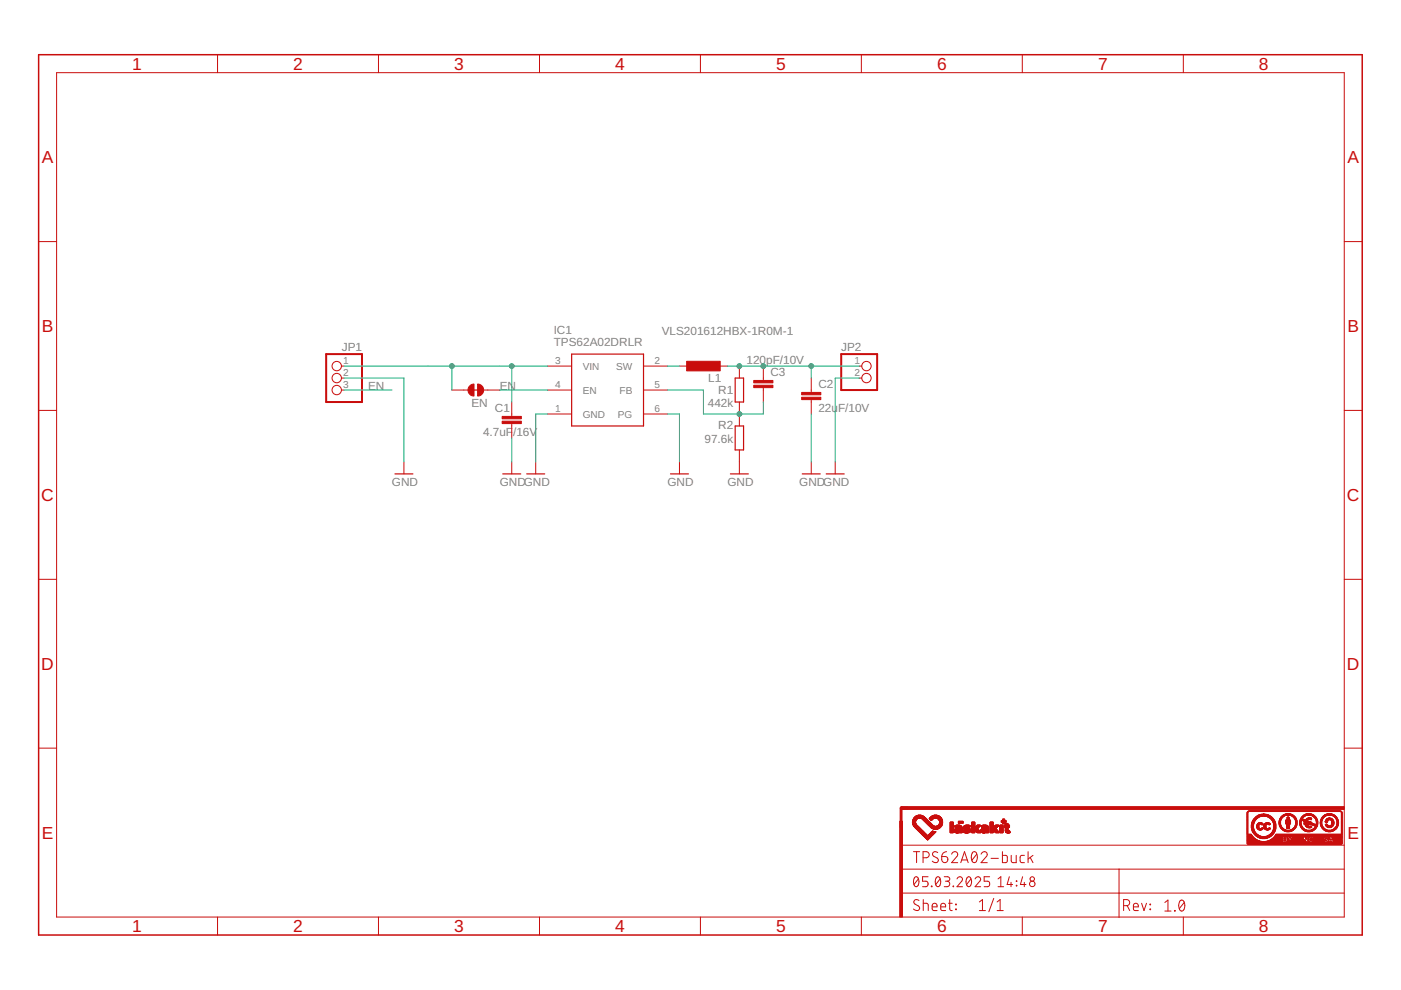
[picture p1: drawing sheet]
<svg xmlns="http://www.w3.org/2000/svg" width="297mm" height="210mm" viewBox="0 0 297 210" stroke-linecap="round" stroke-linejoin="round" font-family="sans-serif">
<defs><g id="words">
<g font-size="3.7" fill="#c90d0c">
<text x="28" y="14.8">1</text>
<text x="62.2" y="14.8">2</text>
<text x="96.3" y="14.8">3</text>
<text x="130.4" y="14.8">4</text>
<text x="164.5" y="14.8">5</text>
<text x="198.7" y="14.8">6</text>
<text x="232.8" y="14.8">7</text>
<text x="266.9" y="14.8">8</text>
<text x="8.9" y="34.6">A</text>
<text x="285.7" y="34.6">A</text>
<text x="8.9" y="70.4">B</text>
<text x="285.7" y="70.4">B</text>
<text x="8.8" y="106.2">C</text>
<text x="285.6" y="106.2">C</text>
<text x="8.8" y="142">D</text>
<text x="285.6" y="142">D</text>
<text x="8.9" y="177.8">E</text>
<text x="285.7" y="177.8">E</text>
<text x="28" y="197.6">1</text>
<text x="62.2" y="197.6">2</text>
<text x="96.3" y="197.6">3</text>
<text x="130.4" y="197.6">4</text>
<text x="164.5" y="197.6">5</text>
<text x="198.7" y="197.6">6</text>
<text x="232.8" y="197.6">7</text>
<text x="266.9" y="197.6">8</text>
</g>
<g font-size="2.5" fill="#808080">
<text x="117.4" y="70.9">IC1</text>
<text x="140.3" y="71">VLS201612HBX-1R0M-1</text>
<text x="72.5" y="74.5">JP1</text>
<text x="117.4" y="73.4">TPS62A02DRLR</text>
<text x="158.3" y="77.2">120pF/10V</text>
<text x="178.3" y="74.5">JP2</text>
<text x="78" y="82.7">EN</text>
<text x="106" y="82.7">EN</text>
<text x="150.2" y="80.9">L1</text>
<text x="152.3" y="83.4">R1</text>
<text x="163.4" y="79.8">C3</text>
<text x="173.5" y="82.3">C2</text>
<text x="100" y="86.4">EN</text>
<text x="104.9" y="87.4">C1</text>
<text x="150.1" y="86.3">442k</text>
<text x="173.5" y="87.4">22u</text>
<text x="177.7" y="87.4">F/10V</text>
<text x="102.4" y="92.5">4.7uF</text>
<text x="108.8" y="92.5">/16V</text>
<text x="149.4" y="93.9">97.6k</text>
<text x="152.3" y="91.1">R2</text>
<text x="83.1" y="103">GND</text>
<text x="106" y="103">GNDGND</text>
<text x="141.5" y="103">GND</text>
<text x="154.2" y="103">GND</text>
<text x="169.5" y="103">GNDGND</text>
</g>
<g font-size="2.1" fill="#808080">
<text x="72.7" y="77.3">1</text>
<text x="117.7" y="77.3">3</text>
<text x="138.8" y="77.3">2</text>
<text x="181.2" y="77.3">1</text>
<text x="72.7" y="79.8">2</text>
<text x="72.7" y="82.4">3</text>
<text x="117.7" y="82.4">4</text>
<text x="123.5" y="78.4">VIN</text>
<text x="123.5" y="83.5">EN</text>
<text x="130.7" y="78.4">SW</text>
<text x="131.4" y="83.5">FB</text>
<text x="138.8" y="82.4">5</text>
<text x="181.2" y="79.8">2</text>
<text x="117.7" y="87.4">1</text>
<text x="123.5" y="88.5">GND</text>
<text x="131" y="88.5">PG</text>
<text x="138.8" y="87.4">6</text>
</g>
</g></defs>
<g fill="#c90d0c" stroke="#c90d0c" stroke-width=".21">
<path d="M99.2 82.7h1.3v1.3a1.26 1.26 0 0 1-1.3-1.3z" fill-rule="evenodd"/>
<path d="M99.6 81.8l.5-.3 .4-.1v1.3h-1.3l.1-.4z" fill-rule="evenodd"/>
<path d="M101.3 81.4a1.27 1.27 0 0 1 1.3 1.3 1.27 1.27 0 0 1-1.3 1.3z" fill-rule="evenodd"/>
</g>
<g fill="none" stroke="#c90d0c" stroke-width=".21">
<path d="M12 15.4h273v179h-273zM46.1 11.6v3.8M80.2 11.6v3.8M114.4 11.6v3.8M148.5 11.6v3.8M182.6 11.6v3.8M216.7 11.6v3.8M250.9 11.6v3.8M8.2 51.2h3.8M285 51.2h3.8M72.4 77.6h.5M116.1 77.6h5.1"/>
<path d="M136.4 77.6h5.1M144.1 77.6h2.5M151.7 77.6h2.5M156.8 77.6v2.6M161.8 77.6v3.1M182.2 77.6h.5M8.2 87h3.8M72.4 82.7h.5M72.4 80.2h.5M85.6 97.9v2.6M95.8 82.7h3.4M102.5 82.7h3.5"/>
<path d="M108.5 85.2v3.1M108.5 89.8v3.1M108.5 97.9v2.6M113.6 97.9v2.6M116.1 82.7h5.1M116.1 87.8h5.1M136.4 82.7h5.1M136.4 87.8h5.1M144.1 97.9v2.6M156.8 85.2v5.1M156.8 95.4v5.1M161.8 82.2v3"/>
<path d="M172 80.2v3M172 84.7v3.1M172 97.9v2.6M177.1 97.9v2.6M182.2 80.2h.5M285 87h3.8M8.2 122.8h3.8M285 122.8h3.8M8.2 158.6h3.8M285 158.6h3.8M191.1 179.2h93.9M46.1 194.4v3.8"/>
<path d="M80.2 194.4v3.8M114.4 194.4v3.8M148.5 194.4v3.8M182.6 194.4v3.8M191.1 189.4h93.9M191.1 184.3h93.9M193.7 180.6h1.3M193.9 186l.2-.1a.86 .86 0 0 1 .7 1.3v.3a.51 .51 0 0 1-.6 .5 .51 .51 0 0 1-.5-.5v-.8zM194.3 180.6v2.3M194.7 186.4l-.9 1.1M194.8 190.9a.58 .58 0 0 0-.8-.1 .58 .58 0 0 0 0 .9l.7 .4a.58 .58 0 0 1 .1 .9 .58 .58 0 0 1-.9-.1l-.2-.2M195.7 181.9h.7a.65 .65 0 0 0 .6-.7 .65 .65 0 0 0-.6-.6h-.7v2.3"/>
<path d="M195.7 191.5l1 .1 .1 1.5M195.7 190.7v2.4M196.8 185.9h-1.2v.9h.7a.59 .59 0 0 1 .5 .6 .59 .59 0 0 1-.5 .6h-.7M197.5 187.9l.1 .1zM197.6 192.3h1.1a.54 .54 0 0 0-.4-.8 .54 .54 0 0 0-.7 .5l.2 1 .9 .1M198.5 186l.2-.1a.86 .86 0 0 1 .7 1.3v.3a.51 .51 0 0 1-.5 .5 .51 .51 0 0 1-.5-.5l-.1-.8zM198.8 180.8a.58 .58 0 0 0-.9-.1 .58 .58 0 0 0 .1 .8l.7 .4a.59 .59 0 0 1 0 .9 .59 .59 0 0 1-.8 0l-.2-.2M199.3 186.4l-.9 1.1M199.5 192.3h1a.54 .54 0 0 0-.4-.8 .54 .54 0 0 0-.6 .5l.1 1 .9 .1M199.7 181.6h.7a.65 .65 0 0 1 .6 .7 .65 .65 0 0 1-.7 .6 .65 .65 0 0 1-.6-.6zM200.2 185.9h.7a.48 .48 0 0 1 .5 .5 .48 .48 0 0 1-.5 .4h-.5M200.7 180.6l-.7 .3-.3 .7"/>
<path d="M200.8 186.8a.58 .58 0 0 1 .6 .6 .58 .58 0 0 1-.6 .6h-.6M201.1 191.5h.8M201.4 190.7v2.1l.5 .3M201.8 181.1a.64 .64 0 0 1 .9-.5 .64 .64 0 0 1 .2 1l-1.1 1.3h1.3M202.1 187.9l.1 .1zM202.6 191.7l.2 .1zM202.6 192.7l.2 .2zM202.9 186.4a.58 .58 0 0 1 .8-.5 .58 .58 0 0 1 .2 .9l-1 1.2h1.2M203.7 182.9l.8-2.3 .8 2.3M203.9 182.3h1.2M205.1 186l.1-.1a.88 .88 0 0 1 .8 1.3l-.1 .3a.51 .51 0 0 1-.5 .5 .51 .51 0 0 1-.5-.5l-.1-.8zM205.9 186.4l-1 1.1"/>
<path d="M206.2 180.8a.62 .62 0 0 1 .8-.1 .62 .62 0 0 1 .2 .7 .99 .99 0 0 1-.8 1.5 1.65 1.65 0 0 1-.2-2.1zM206.7 186.4a.58 .58 0 0 1 .9-.5 .58 .58 0 0 1 .1 .9l-1 1.2h1.2M207.1 181.1l-1 1.3M207.6 193.1h1.3M207.6 191.2l.7-.5v2.4M208 181.1a.65 .65 0 0 1 .9-.5 .65 .65 0 0 1 .2 1l-1.1 1.3h1.3M209.8 185.9h-1.1v.9h.7a.59 .59 0 0 1 .4 .6 .59 .59 0 0 1-.4 .6h-.7M210.1 182h1.6M210.7 190.5l-1 2.8M211.4 193.1h1.3M211.4 191.2l.6-.5v2.4M211.6 188h1.2"/>
<path d="M211.6 186.4l.6-.5v2.1M212.5 180.6v2.3h.8l.3-.2v-1.1l-.3-.2h-.8M214 185.9l-.5 1.6h1.2M214.4 187.1v.9M214.4 181.4v1.1l.1 .3 .3 .1h.7v-1.5M215.5 186.8l.1 .1zM215.5 187.7l.1 .1zM216.7 194.4v3.8M216.8 185.9l-.5 1.6h1.2M217.2 187.1v.9M217.2 181.4h-.7l-.2 .3 .1 1.1 .8 .1M218 180.6v2.3"/>
<path d="M218.4 181.8l.6 1.1M219 181.4l-1 .7M237.3 184.3v10.2M238.2 192h.7a.65 .65 0 0 0 .6-.6 .65 .65 0 0 0-.6-.7h-.7v2.4M239 192l.5 1.1M240.3 192.3h1a.54 .54 0 0 0-.3-.8 .54 .54 0 0 0-.7 .5l.1 1 .9 .1M242 191.5l.5 1.6 .6-1.6M243.8 192.7l.1 .2zM243.8 191.7l.1 .1zM247 191.3l.6-.5v2.4M247 193.2h1.3M249 193l.2 .2z"/>
<path d="M250.2 191a.62 .62 0 0 1 .8 0 .62 .62 0 0 1 .2 .7 .99 .99 0 0 1-.8 1.4 1.7 1.7 0 0 1-.2-2.1zM250.9 194.4v3.8M251.1 191.3l-1.1 1.3"/>
<circle cx="71.4" cy="77.6" r=".99"/>
<circle cx="183.7" cy="77.6" r=".99"/>
<circle cx="71.4" cy="80.2" r=".99"/>
<circle cx="71.4" cy="82.7" r=".99"/>
<circle cx="183.7" cy="80.2" r=".99"/>
<circle cx="218.9" cy="187.4" r=".58"/>
<circle cx="218.9" cy="186.4" r=".47"/>
</g>
<path d="M121.2 75.1h15.2v15.2h-15.2zM99.9 82.7h1.7M155.9 90.3h1.7v5.1h-1.7zM155.9 80.2h1.7v5h-1.7zM83.7 100.5h3.8M106.6 100.5h3.8M111.7 100.5h3.8M142.2 100.5h3.8M154.9 100.5h3.8M170.1 100.5h3.8M175.2 100.5h3.8" fill="none" stroke="#c90d0c" stroke-width=".25"/>
<g fill="#c90d0c" stroke="#c90d0c" stroke-width=".21">
<path d="M190.8 174.1h.5v20.3h-.5z"/>
<path d="M191 171h94v.6h-94z"/>
<path d="M196.6 178l.1 .1z"/>
<path d="M196.6 178h.2z"/>
<path d="M196.5 177.9l.3 .1z"/>
<path d="M196.5 177.9h.4z"/>
<path d="M196.4 177.9h.5z"/>
<path d="M196.4 177.8l.6 .1z"/>
<path d="M196.4 177.8h.6z"/>
<path d="M196.3 177.7l.7 .1z"/>
<path d="M196.3 177.7l.8 .1z"/>
<path d="M196.3 177.7h.8z"/>
<path d="M196.2 177.7h.9z"/>
<path d="M196.2 177.6l.9 .1z"/>
<path d="M196.2 177.6h1z"/>
<path d="M196.1 177.5l1.1 .1z"/>
<path d="M196.1 177.5h1.2z"/>
<path d="M196 177.4l1.4 .1z"/>
<path d="M196 177.4h1.4z"/>
<path d="M195.9 177.4h1.5z"/>
<path d="M195.9 177.3l1.5 .1z"/>
<path d="M195.9 177.3h1.6z"/>
<path d="M195.9 177.2l1.6 .1z"/>
<path d="M195.8 177.2l1.7 .1z"/>
<path d="M195.8 177.2h.9z"/>
<path d="M196.7 177.2h.8z"/>
<path d="M195.7 177.2h1z"/>
<path d="M196.7 177.2h.9z"/>
<path d="M195.7 177.1l.9 .1z"/>
<path d="M196.7 177.1l.9 .1z"/>
<path d="M195.7 177.1h.9z"/>
<path d="M196.7 177.1h1z"/>
<path d="M195.6 177.1h1z"/>
<path d="M196.8 177.1h.9z"/>
<path d="M195.6 177l1 .1z"/>
<path d="M196.8 177l.9 .1z"/>
<path d="M195.6 177l.9 .1z"/>
<path d="M196.8 177l1 .1z"/>
<path d="M195.5 177h1z"/>
<path d="M196.9 177h.9z"/>
<path d="M195.5 177h.9z"/>
<path d="M195.5 176.9l.9 .1z"/>
<path d="M197 176.9l.9 .1z"/>
<path d="M195.5 176.9h.9z"/>
<path d="M197 176.9h.9z"/>
<path d="M195.4 176.9h1z"/>
<path d="M195.4 176.8l.9 .1z"/>
<path d="M197 176.8l.9 .1z"/>
<path d="M197 176.8l1 .1z"/>
<path d="M195.3 176.8h1z"/>
<path d="M197.1 176.8h.9z"/>
<path d="M195.3 176.7l.9 .1z"/>
<path d="M197.1 176.7l.9 .1z"/>
<path d="M197.2 176.7l.9 .1z"/>
<path d="M195.3 176.7h.9z"/>
<path d="M197.2 176.7h.9z"/>
<path d="M195.2 176.7h1z"/>
<path d="M195.2 176.6l.9 .1z"/>
<path d="M197.2 176.6l1 .1z"/>
<path d="M195.1 176.6h1z"/>
<path d="M197.3 176.6h.9z"/>
<path d="M202.8 176.6h.4z"/>
<path d="M204.7 176.6h.5z"/>
<path d="M208.4 176.6h.4z"/>
<path d="M213.5 176.6h.5z"/>
<path d="M195.1 176.6h.9z"/>
<path d="M195.1 176.5l.9 .1z"/>
<path d="M197.3 176.5l.9 .1z"/>
<path d="M201.5 176.5l.6 .1z"/>
<path d="M202.6 176.5l.7 .1z"/>
<path d="M203.4 176.5l.6 .1z"/>
<path d="M204.5 176.5l.9 .1z"/>
<path d="M206 176.5l.7 .1z"/>
<path d="M207.2 176.5l.7 .1z"/>
<path d="M208.3 176.5l.6 .1z"/>
<path d="M209 176.5l.6 .1z"/>
<path d="M209.9 176.5l.7 .1z"/>
<path d="M211.1 176.5l.7 .1z"/>
<path d="M212 176.5l.6 .1z"/>
<path d="M213.4 176.5l.7 .1z"/>
<path d="M197.4 176.5l.8 .1z"/>
<path d="M202.5 176.5l1.5 .1z"/>
<path d="M204.4 176.5l1.1 .1z"/>
<path d="M208.2 176.5l.8 .1z"/>
<path d="M213.3 176.5l.9 .1z"/>
<path d="M195.1 176.5h.9z"/>
<path d="M197.4 176.5h.8z"/>
<path d="M201.5 176.5h.6z"/>
<path d="M202.5 176.5h1.5z"/>
<path d="M204.4 176.5h1.1z"/>
<path d="M206 176.5h.7z"/>
<path d="M207.2 176.5h.7z"/>
<path d="M208.2 176.5h.8z"/>
<path d="M209 176.5h.6z"/>
<path d="M209.9 176.5h.7z"/>
<path d="M211.1 176.5h.7z"/>
<path d="M212 176.5h.6z"/>
<path d="M213.3 176.5h.9z"/>
<path d="M195 176.5h.9z"/>
<path d="M197.4 176.5h.9z"/>
<path d="M204.3 176.5h1.3z"/>
<path d="M207.1 176.5h.8z"/>
<path d="M211 176.5h.8z"/>
<path d="M195 176.4l.9 .1z"/>
<path d="M197.4 176.4l1 .1z"/>
<path d="M201.5 176.4l.6 .1z"/>
<path d="M202.4 176.4l1.6 .1z"/>
<path d="M204.2 176.4l1.4 .1z"/>
<path d="M206 176.4l.7 .1z"/>
<path d="M207.1 176.4l.8 .1z"/>
<path d="M208.1 176.4l1.5 .1z"/>
<path d="M209.9 176.4l.7 .1z"/>
<path d="M210.9 176.4l.9 .1z"/>
<path d="M212 176.4l.6 .1z"/>
<path d="M213.2 176.4l1 .1z"/>
<path d="M195 176.4h.9z"/>
<path d="M197.4 176.4h1z"/>
<path d="M201.5 176.4h.6z"/>
<path d="M202.4 176.4h1.6z"/>
<path d="M204.2 176.4h1.4z"/>
<path d="M206 176.4h.7z"/>
<path d="M207.1 176.4h.8z"/>
<path d="M208.1 176.4h1.5z"/>
<path d="M209.9 176.4h.7z"/>
<path d="M210.9 176.4h.9z"/>
<path d="M212 176.4h.6z"/>
<path d="M213.2 176.4h1z"/>
<path d="M194.9 176.4h1z"/>
<path d="M197.5 176.4h.9z"/>
<path d="M204.2 176.4h1.5z"/>
<path d="M207.1 176.4h.7z"/>
<path d="M208 176.4h1.6z"/>
<path d="M211 176.4h.7z"/>
<path d="M213.2 176.4h.9z"/>
<path d="M194.9 176.4h.9z"/>
<path d="M210.9 176.4h.8z"/>
<path d="M194.9 176.3l.9 .1z"/>
<path d="M197.5 176.3l.9 .1z"/>
<path d="M201.5 176.3l.6 .1z"/>
<path d="M202.4 176.3l1.6 .1z"/>
<path d="M204.2 176.3l1.5 .1z"/>
<path d="M206 176.3l.7 .1z"/>
<path d="M207.1 176.3l.7 .1z"/>
<path d="M208 176.3l1.6 .1z"/>
<path d="M209.9 176.3l.7 .1z"/>
<path d="M210.9 176.3l.8 .1z"/>
<path d="M212 176.3l.6 .1z"/>
<path d="M213.2 176.3l.9 .1z"/>
<path d="M197.6 176.3l.8 .1z"/>
<path d="M204.3 176.3l1.4 .1z"/>
<path d="M207 176.3l.8 .1z"/>
<path d="M194.9 176.3h.8z"/>
<path d="M197.6 176.3h.4z"/>
<path d="M201.5 176.3h.6z"/>
<path d="M202.4 176.3h1.6z"/>
<path d="M204.3 176.3h1.4z"/>
<path d="M206 176.3h.7z"/>
<path d="M207 176.3h.7z"/>
<path d="M208 176.3h1.6z"/>
<path d="M209.9 176.3h.7z"/>
<path d="M210.9 176.3h.7z"/>
<path d="M212 176.3h.6z"/>
<path d="M213.2 176.3h.9z"/>
<path d="M194.8 176.3h.9z"/>
<path d="M204.3 176.3h1.5z"/>
<path d="M194.8 176.2l.9 .1z"/>
<path d="M197.7 176.2l.1 .1z"/>
<path d="M201.5 176.2l.6 .1z"/>
<path d="M202.4 176.2l1.6 .1z"/>
<path d="M204.3 176.2l1.5 .1z"/>
<path d="M206 176.2l.7 .1z"/>
<path d="M206.9 176.2l.8 .1z"/>
<path d="M208 176.2l1.6 .1z"/>
<path d="M209.9 176.2l.7 .1z"/>
<path d="M210.8 176.2l.8 .1z"/>
<path d="M212 176.2l.6 .1z"/>
<path d="M213.2 176.2l.9 .1z"/>
<path d="M194.7 176.2h1z"/>
<path d="M201.5 176.2h.6z"/>
<path d="M202.4 176.2h.7z"/>
<path d="M203.2 176.2h.8z"/>
<path d="M204.3 176.2h1.5z"/>
<path d="M206 176.2h.7z"/>
<path d="M206.9 176.2h.7z"/>
<path d="M208 176.2h.7z"/>
<path d="M208.8 176.2h.8z"/>
<path d="M209.9 176.2h.7z"/>
<path d="M210.8 176.2h.8z"/>
<path d="M212 176.2h.6z"/>
<path d="M213.2 176.2h.9z"/>
<path d="M194.7 176.1l.9 .1z"/>
<path d="M201.5 176.1l.6 .1z"/>
<path d="M202.4 176.1l.6 .1z"/>
<path d="M203.3 176.1l.7 .1z"/>
<path d="M204.3 176.1l.6 .1z"/>
<path d="M205.1 176.1l.7 .1z"/>
<path d="M206 176.1l.7 .1z"/>
<path d="M206.9 176.1l.7 .1z"/>
<path d="M208 176.1l.6 .1z"/>
<path d="M208.9 176.1l.7 .1z"/>
<path d="M209.9 176.1l.7 .1z"/>
<path d="M210.8 176.1l.7 .1z"/>
<path d="M212 176.1l.6 .1z"/>
<path d="M213.1 176.1l1 .1z"/>
<path d="M194.7 176.1h.9z"/>
<path d="M201.5 176.1h.6z"/>
<path d="M202.4 176.1h.5z"/>
<path d="M203.3 176.1h.7z"/>
<path d="M204.4 176.1h.3z"/>
<path d="M205.1 176.1h.7z"/>
<path d="M206 176.1h.8z"/>
<path d="M206.8 176.1h.8z"/>
<path d="M208 176.1h.6z"/>
<path d="M209 176.1h.6z"/>
<path d="M209.9 176.1h.7z"/>
<path d="M210.7 176.1h.8z"/>
<path d="M212 176.1h.6z"/>
<path d="M213.1 176.1h.7z"/>
<path d="M213.9 176.1h.1z"/>
<path d="M194.6 176.1h1z"/>
<path d="M203.4 176.1h.6z"/>
<path d="M204.4 176.1h.1z"/>
<path d="M205.2 176.1h.6z"/>
<path d="M206.1 176.1h1.5z"/>
<path d="M209.9 176.1h.8z"/>
<path d="M213.1 176.1h.6z"/>
<path d="M194.6 176l.9 .1z"/>
<path d="M201.5 176l.6 .1z"/>
<path d="M202.4 176l.5 .1z"/>
<path d="M203.4 176l.6 .1z"/>
<path d="M205.1 176l.7 .1z"/>
<path d="M206.1 176l1.5 .1z"/>
<path d="M208 176l.6 .1z"/>
<path d="M209 176l.6 .1z"/>
<path d="M209.9 176l1.5 .1z"/>
<path d="M212 176l.6 .1z"/>
<path d="M213.1 176l.6 .1z"/>
<path d="M194.5 176h1z"/>
<path d="M201.5 176h.6z"/>
<path d="M202.4 176h.6z"/>
<path d="M203.4 176h.6z"/>
<path d="M204.9 176h.9z"/>
<path d="M206.1 176h1.5z"/>
<path d="M208 176h.6z"/>
<path d="M209 176h.6z"/>
<path d="M209.9 176h1.5z"/>
<path d="M212 176h.6z"/>
<path d="M213.1 176h.6z"/>
<path d="M194.5 176h.9z"/>
<path d="M202.4 176h.7z"/>
<path d="M204.6 176h1.2z"/>
<path d="M206 176h1.5z"/>
<path d="M208 176h.7z"/>
<path d="M194.5 175.9l.9 .1z"/>
<path d="M201.5 175.9l.6 .1z"/>
<path d="M202.4 175.9l.7 .1z"/>
<path d="M203.4 175.9l.6 .1z"/>
<path d="M204.6 175.9l1.1 .1z"/>
<path d="M206 175.9l1.5 .1z"/>
<path d="M208 175.9l.7 .1z"/>
<path d="M209 175.9l.6 .1z"/>
<path d="M209.9 175.9l1.5 .1z"/>
<path d="M212 175.9l.6 .1z"/>
<path d="M213.1 175.9l.6 .1z"/>
<path d="M194.5 175.9h.9z"/>
<path d="M201.5 175.9h.6z"/>
<path d="M202.4 175.9h1.6z"/>
<path d="M204.6 175.9h1.2z"/>
<path d="M206 175.9h1.5z"/>
<path d="M208 175.9h1.6z"/>
<path d="M209.9 175.9h1.5z"/>
<path d="M212 175.9h.6z"/>
<path d="M213.1 175.9h.6z"/>
<path d="M194.4 175.9h.9z"/>
<path d="M204.5 175.9h1.3z"/>
<path d="M206 175.9h1.4z"/>
<path d="M209.9 175.9h1.4z"/>
<path d="M194.4 175.8l.9 .1z"/>
<path d="M201.5 175.8l.6 .1z"/>
<path d="M202.4 175.8l1.6 .1z"/>
<path d="M204.4 175.8l1.3 .1z"/>
<path d="M206 175.8l1.4 .1z"/>
<path d="M208 175.8l1.6 .1z"/>
<path d="M209.9 175.8l1.4 .1z"/>
<path d="M212 175.8l.6 .1z"/>
<path d="M213.1 175.8l.6 .1z"/>
<path d="M198.2 175.8l.3 .1z"/>
<path d="M208.1 175.8l1.5 .1z"/>
<path d="M194.4 175.8h.9z"/>
<path d="M198.2 175.8h.3z"/>
<path d="M201.5 175.8h.6z"/>
<path d="M202.4 175.8h1.6z"/>
<path d="M204.4 175.8h1.3z"/>
<path d="M206 175.8h1.4z"/>
<path d="M208.1 175.8h1.5z"/>
<path d="M209.9 175.8h1.4z"/>
<path d="M212 175.8h.6z"/>
<path d="M213.1 175.8h.6z"/>
<path d="M194.3 175.7l.9 .1z"/>
<path d="M197.9 175.7l.9 .1z"/>
<path d="M201.5 175.7l.6 .1z"/>
<path d="M202.5 175.7l1.5 .1z"/>
<path d="M204.3 175.7l1.4 .1z"/>
<path d="M206.1 175.7l1.3 .1z"/>
<path d="M208.2 175.7l1.4 .1z"/>
<path d="M209.9 175.7l1.3 .1z"/>
<path d="M212 175.7l.6 .1z"/>
<path d="M213.1 175.7l.6 .1z"/>
<path d="M194.2 175.7l1 .1z"/>
<path d="M197.8 175.7l1.1 .1z"/>
<path d="M206 175.7l1.3 .1z"/>
<path d="M194.2 175.7h1z"/>
<path d="M197.8 175.7h1.1z"/>
<path d="M201.5 175.7h.6z"/>
<path d="M202.5 175.7h1.5z"/>
<path d="M204.3 175.7h1.4z"/>
<path d="M206 175.7h1.3z"/>
<path d="M208.2 175.7h1.4z"/>
<path d="M209.9 175.7h1.3z"/>
<path d="M212 175.7h.6z"/>
<path d="M213.1 175.7h.6z"/>
<path d="M202.6 175.7h1.4z"/>
<path d="M204.3 175.7h1.3z"/>
<path d="M194.2 175.6l.9 .1z"/>
<path d="M197.8 175.6l1.1 .1z"/>
<path d="M201.5 175.6l.6 .1z"/>
<path d="M202.7 175.6l1.3 .1z"/>
<path d="M204.3 175.6l1.2 .1z"/>
<path d="M206 175.6l1.2 .1z"/>
<path d="M208.4 175.6l1.2 .1z"/>
<path d="M209.9 175.6l1.2 .1z"/>
<path d="M212 175.6l.6 .1z"/>
<path d="M213.1 175.6l.6 .1z"/>
<path d="M197.7 175.6l1.3 .1z"/>
<path d="M206 175.6l1.3 .1z"/>
<path d="M209.9 175.6l1.3 .1z"/>
<path d="M194.1 175.6h1z"/>
<path d="M197.6 175.6h1.6z"/>
<path d="M201.5 175.6h.6z"/>
<path d="M203.4 175.6h.6z"/>
<path d="M204.3 175.6h1.1z"/>
<path d="M206 175.6h1.3z"/>
<path d="M209 175.6h.6z"/>
<path d="M209.9 175.6h1.3z"/>
<path d="M212 175.6h.6z"/>
<path d="M213.1 175.6h.6z"/>
<path d="M194.1 175.6h.9z"/>
<path d="M197.5 175.6h1.7z"/>
<path d="M204.3 175.6h.9z"/>
<path d="M206.1 175.6h1.3z"/>
<path d="M194.1 175.5l.9 .1z"/>
<path d="M197.4 175.5l1.9 .1z"/>
<path d="M201.5 175.5l.6 .1z"/>
<path d="M203.3 175.5l.7 .1z"/>
<path d="M204.2 175.5l.8 .1z"/>
<path d="M206 175.5l1.4 .1z"/>
<path d="M208.2 175.5l.1 .1z"/>
<path d="M209 175.5l.6 .1z"/>
<path d="M209.9 175.5l1.4 .1z"/>
<path d="M212 175.5l.6 .1z"/>
<path d="M213.1 175.5l.6 .1z"/>
<path d="M194.1 175.5h.9z"/>
<path d="M197.4 175.5h1.9z"/>
<path d="M201.5 175.5h.6z"/>
<path d="M203.3 175.5h.7z"/>
<path d="M204.2 175.5h.8z"/>
<path d="M206 175.5h1.4z"/>
<path d="M208.2 175.5h.1z"/>
<path d="M209 175.5h.6z"/>
<path d="M209.9 175.5h1.4z"/>
<path d="M212 175.5h.6z"/>
<path d="M213.1 175.5h.6z"/>
<path d="M194 175.5h1z"/>
<path d="M202.6 175.5h.1z"/>
<path d="M204.2 175.5h.7z"/>
<path d="M208.2 175.5h.2z"/>
<path d="M208.9 175.5h.7z"/>
<path d="M194 175.5h.9z"/>
<path d="M202.5 175.5h.3z"/>
<path d="M203.3 175.5h.6z"/>
<path d="M204.2 175.5h.6z"/>
<path d="M205.4 175.5h.2z"/>
<path d="M206 175.5h.7z"/>
<path d="M206.7 175.5h.8z"/>
<path d="M208.1 175.5h.4z"/>
<path d="M209.9 175.5h.7z"/>
<path d="M210.6 175.5h.7z"/>
<path d="M194 175.4l.9 .1z"/>
<path d="M197.4 175.4l1.9 .1z"/>
<path d="M201.5 175.4l.6 .1z"/>
<path d="M202.5 175.4l.3 .1z"/>
<path d="M203.3 175.4l.6 .1z"/>
<path d="M204.2 175.4l.6 .1z"/>
<path d="M205.4 175.4l.2 .1z"/>
<path d="M206 175.4l.7 .1z"/>
<path d="M206.7 175.4l.8 .1z"/>
<path d="M208.1 175.4l.4 .1z"/>
<path d="M208.9 175.4l.7 .1z"/>
<path d="M209.9 175.4l.7 .1z"/>
<path d="M210.6 175.4l.7 .1z"/>
<path d="M212 175.4l.6 .1z"/>
<path d="M213.1 175.4l.6 .1z"/>
<path d="M193.9 175.4h1z"/>
<path d="M197.3 175.4h2.1z"/>
<path d="M201.5 175.4h.6z"/>
<path d="M202.5 175.4h1.4z"/>
<path d="M204.3 175.4h.6z"/>
<path d="M205.3 175.4h.3z"/>
<path d="M206 175.4h.7z"/>
<path d="M206.7 175.4h.8z"/>
<path d="M208.2 175.4h1.4z"/>
<path d="M209.9 175.4h.7z"/>
<path d="M210.6 175.4h.8z"/>
<path d="M212 175.4h.6z"/>
<path d="M212.9 175.4h1.1z"/>
<path d="M194 175.4h.8z"/>
<path d="M206.8 175.4h.7z"/>
<path d="M210.7 175.4h.7z"/>
<path d="M193.9 175.3l.9 .1z"/>
<path d="M197.3 175.3l2.1 .1z"/>
<path d="M201.5 175.3l.6 .1z"/>
<path d="M202.5 175.3l1.4 .1z"/>
<path d="M204.3 175.3l1.3 .1z"/>
<path d="M206 175.3l.7 .1z"/>
<path d="M206.8 175.3l.7 .1z"/>
<path d="M208.1 175.3l1.5 .1z"/>
<path d="M209.9 175.3l.7 .1z"/>
<path d="M210.7 175.3l.7 .1z"/>
<path d="M212 175.3l.6 .1z"/>
<path d="M212.9 175.3l1.1 .1z"/>
<path d="M197.3 175.3l2.2 .1z"/>
<path d="M202.5 175.3l1.5 .1z"/>
<path d="M206.8 175.3l.8 .1z"/>
<path d="M210.7 175.3l.8 .1z"/>
<path d="M193.9 175.3h.9z"/>
<path d="M197.3 175.3h2.2z"/>
<path d="M201.5 175.3h.6z"/>
<path d="M202.5 175.3h1.5z"/>
<path d="M204.3 175.3h1.3z"/>
<path d="M206 175.3h.7z"/>
<path d="M206.8 175.3h.8z"/>
<path d="M208.1 175.3h1.5z"/>
<path d="M209.9 175.3h.7z"/>
<path d="M210.7 175.3h.8z"/>
<path d="M212 175.3h.6z"/>
<path d="M212.9 175.3h1.1z"/>
<path d="M193.8 175.3h1z"/>
<path d="M197.2 175.3h2.3z"/>
<path d="M202.5 175.3h1.4z"/>
<path d="M208.1 175.3h1.4z"/>
<path d="M193.8 175.2l.9 .1z"/>
<path d="M197.1 175.2l2.5 .1z"/>
<path d="M201.5 175.2l.6 .1z"/>
<path d="M202.4 175.2l1.5 .1z"/>
<path d="M204.3 175.2l1.4 .1z"/>
<path d="M206 175.2l.7 .1z"/>
<path d="M206.9 175.2l.8 .1z"/>
<path d="M208.1 175.2l1.4 .1z"/>
<path d="M209.9 175.2l.7 .1z"/>
<path d="M210.8 175.2l.7 .1z"/>
<path d="M212 175.2l.6 .1z"/>
<path d="M212.9 175.2l1.1 .1z"/>
<path d="M193.8 175.2h.8z"/>
<path d="M197.1 175.2h2.5z"/>
<path d="M201.5 175.2h.6z"/>
<path d="M202.4 175.2h1.5z"/>
<path d="M204.3 175.2h1.4z"/>
<path d="M206 175.2h.7z"/>
<path d="M206.9 175.2h.8z"/>
<path d="M208.1 175.2h1.4z"/>
<path d="M209.9 175.2h.7z"/>
<path d="M210.8 175.2h.8z"/>
<path d="M212 175.2h.6z"/>
<path d="M212.9 175.2h1.1z"/>
<path d="M193.7 175.2h.9z"/>
<path d="M197.1 175.2h1.1z"/>
<path d="M198.5 175.2h1.1z"/>
<path d="M202.4 175.2h1.4z"/>
<path d="M204.4 175.2h1.3z"/>
<path d="M207 175.2h.7z"/>
<path d="M208 175.2h1.5z"/>
<path d="M210.9 175.2h.7z"/>
<path d="M193.7 175.1l.9 .1z"/>
<path d="M197.1 175.1l1.1 .1z"/>
<path d="M198.5 175.1l1.1 .1z"/>
<path d="M201.5 175.1l.6 .1z"/>
<path d="M202.4 175.1l1.4 .1z"/>
<path d="M204.4 175.1l1.3 .1z"/>
<path d="M206 175.1l.7 .1z"/>
<path d="M207 175.1l.7 .1z"/>
<path d="M208 175.1l1.5 .1z"/>
<path d="M209.9 175.1l.7 .1z"/>
<path d="M210.9 175.1l.7 .1z"/>
<path d="M212 175.1l.6 .1z"/>
<path d="M212.9 175.1l1.1 .1z"/>
<path d="M197 175.1l1 .1z"/>
<path d="M198.7 175.1l.9 .1z"/>
<path d="M207 175.1l.8 .1z"/>
<path d="M208 175.1l1.4 .1z"/>
<path d="M210.9 175.1l.8 .1z"/>
<path d="M193.7 175.1h.9z"/>
<path d="M197 175.1h.9z"/>
<path d="M198.8 175.1h.9z"/>
<path d="M201.5 175.1h.6z"/>
<path d="M202.4 175.1h1.4z"/>
<path d="M204.5 175.1h1.2z"/>
<path d="M206 175.1h.7z"/>
<path d="M207.1 175.1h.8z"/>
<path d="M208 175.1h1.4z"/>
<path d="M209.9 175.1h.7z"/>
<path d="M210.9 175.1h.8z"/>
<path d="M212 175.1h.6z"/>
<path d="M212.9 175.1h1.1z"/>
<path d="M193.7 175l.8 .1z"/>
<path d="M197 175l.9 .1z"/>
<path d="M198.8 175l.9 .1z"/>
<path d="M201.5 175l.6 .1z"/>
<path d="M202.5 175l1.2 .1z"/>
<path d="M204.5 175l1.2 .1z"/>
<path d="M206 175l.7 .1z"/>
<path d="M207.1 175l.8 .1z"/>
<path d="M208.2 175l1.2 .1z"/>
<path d="M209.9 175l.7 .1z"/>
<path d="M210.9 175l.9 .1z"/>
<path d="M212 175l.6 .1z"/>
<path d="M212.9 175l1.1 .1z"/>
<path d="M193.7 175h.8z"/>
<path d="M196.9 175h.9z"/>
<path d="M198.9 175h.8z"/>
<path d="M201.5 175h.6z"/>
<path d="M202.6 175h1z"/>
<path d="M204.6 175h1z"/>
<path d="M206 175h.7z"/>
<path d="M207.1 175h.8z"/>
<path d="M208.2 175h1.1z"/>
<path d="M209.9 175h.7z"/>
<path d="M211 175h.8z"/>
<path d="M212 175h.6z"/>
<path d="M212.9 175h1.1z"/>
<path d="M193.6 175h.8z"/>
<path d="M196.8 175h1z"/>
<path d="M199 175h.7z"/>
<path d="M202.8 175h.7z"/>
<path d="M204.7 175h.8z"/>
<path d="M207.2 175h.7z"/>
<path d="M208.4 175h.7z"/>
<path d="M211.1 175h.7z"/>
<path d="M213 175h1z"/>
<path d="M193.6 174.9l.8 .1z"/>
<path d="M196.8 174.9l1 .1z"/>
<path d="M199 174.9l.7 .1z"/>
<path d="M201.5 174.9l.6 .1z"/>
<path d="M202.8 174.9l.7 .1z"/>
<path d="M204.7 174.9l.8 .1z"/>
<path d="M206 174.9l.7 .1z"/>
<path d="M207.2 174.9l.7 .1z"/>
<path d="M208.4 174.9l.7 .1z"/>
<path d="M209.9 174.9l.7 .1z"/>
<path d="M211.1 174.9l.7 .1z"/>
<path d="M212 174.9l.6 .1z"/>
<path d="M213 174.9l1 .1z"/>
<path d="M193.7 174.9l.7 .1z"/>
<path d="M213.1 174.9l.6 .1z"/>
<path d="M193.6 174.9h.7z"/>
<path d="M196.8 174.9h.9z"/>
<path d="M199 174.9h.7z"/>
<path d="M201.5 174.9h.6z"/>
<path d="M206 174.9h.7z"/>
<path d="M209.9 174.9h.7z"/>
<path d="M213.1 174.9h.6z"/>
<path d="M193.6 174.8l.7 .1z"/>
<path d="M196.7 174.8l1 .1z"/>
<path d="M199.1 174.8l.7 .1z"/>
<path d="M201.5 174.8l.6 .1z"/>
<path d="M206 174.8l.7 .1z"/>
<path d="M209.9 174.8l.7 .1z"/>
<path d="M213.1 174.8l.6 .1z"/>
<path d="M193.5 174.8l.8 .1z"/>
<path d="M196.7 174.8l.9 .1z"/>
<path d="M199.1 174.8l.6 .1z"/>
<path d="M193.5 174.8h.8z"/>
<path d="M196.7 174.8h.9z"/>
<path d="M199.1 174.8h.6z"/>
<path d="M201.5 174.8h.6z"/>
<path d="M206 174.8h.7z"/>
<path d="M209.9 174.8h.7z"/>
<path d="M213.1 174.8h.6z"/>
<path d="M193.5 174.8h.7z"/>
<path d="M199.1 174.8h.7z"/>
<path d="M193.5 174.7l.7 .1z"/>
<path d="M196.7 174.7l.8 .1z"/>
<path d="M199.1 174.7l.7 .1z"/>
<path d="M201.5 174.7l.6 .1z"/>
<path d="M206 174.7l.7 .1z"/>
<path d="M209.9 174.7l.7 .1z"/>
<path d="M213.1 174.7l.6 .1z"/>
<path d="M196.6 174.7l.9 .1z"/>
<path d="M193.5 174.7h.7z"/>
<path d="M196.6 174.7h.9z"/>
<path d="M199.2 174.7h.6z"/>
<path d="M201.5 174.7h.6z"/>
<path d="M206 174.7h.7z"/>
<path d="M209.9 174.7h.7z"/>
<path d="M213.1 174.7h.6z"/>
<path d="M193.5 174.6l.7 .1z"/>
<path d="M196.5 174.6l1 .1z"/>
<path d="M199.2 174.6l.6 .1z"/>
<path d="M201.5 174.6l.6 .1z"/>
<path d="M206 174.6l.7 .1z"/>
<path d="M209.9 174.6l.7 .1z"/>
<path d="M212.6 174.6l.4 .1z"/>
<path d="M213.1 174.6l.6 .1z"/>
<path d="M193.5 174.6h.7z"/>
<path d="M196.5 174.6h.9z"/>
<path d="M199.2 174.6h.6z"/>
<path d="M201.5 174.6h.6z"/>
<path d="M206 174.6h.7z"/>
<path d="M209.9 174.6h.7z"/>
<path d="M212.6 174.6h.4z"/>
<path d="M213.1 174.6h.6z"/>
<path d="M193.5 174.6h.6z"/>
<path d="M193.5 174.5l.6 .1z"/>
<path d="M196.4 174.5l1 .1z"/>
<path d="M199.2 174.5l.6 .1z"/>
<path d="M201.5 174.5l.6 .1z"/>
<path d="M203.2 174.5l1 .1z"/>
<path d="M206 174.5l.7 .1z"/>
<path d="M209.9 174.5l.7 .1z"/>
<path d="M212.6 174.5l.4 .1z"/>
<path d="M193.5 174.5h.6z"/>
<path d="M196.4 174.5h1z"/>
<path d="M199.2 174.5h.6z"/>
<path d="M201.5 174.5h.6z"/>
<path d="M203.2 174.5h1z"/>
<path d="M206 174.5h.7z"/>
<path d="M209.9 174.5h.7z"/>
<path d="M212.6 174.5h.4z"/>
<path d="M196.4 174.5h.9z"/>
<path d="M193.5 174.4l.6 .1z"/>
<path d="M196.3 174.4l1 .1z"/>
<path d="M199.2 174.4l.6 .1z"/>
<path d="M201.5 174.4l.6 .1z"/>
<path d="M203.2 174.4l1 .1z"/>
<path d="M206 174.4l.7 .1z"/>
<path d="M209.9 174.4l.7 .1z"/>
<path d="M212.6 174.4l.4 .1z"/>
<path d="M196.3 174.4l.9 .1z"/>
<path d="M193.5 174.4h.6z"/>
<path d="M196.3 174.4h.9z"/>
<path d="M199.2 174.4h.6z"/>
<path d="M201.5 174.4h.6z"/>
<path d="M203.2 174.4h1z"/>
<path d="M206 174.4h.7z"/>
<path d="M209.9 174.4h.7z"/>
<path d="M212.6 174.4h.4z"/>
<path d="M193.5 174.3l.6 .1z"/>
<path d="M196.3 174.3l.9 .1z"/>
<path d="M199.2 174.3l.7 .1z"/>
<path d="M201.5 174.3l.6 .1z"/>
<path d="M203.2 174.3l1 .1z"/>
<path d="M206 174.3l.7 .1z"/>
<path d="M209.9 174.3l.7 .1z"/>
<path d="M212.3 174.3l1 .1z"/>
<path d="M196.2 174.3l.9 .1z"/>
<path d="M193.5 174.3h.6z"/>
<path d="M196.2 174.3h.9z"/>
<path d="M199.2 174.3h.7z"/>
<path d="M201.5 174.3h.6z"/>
<path d="M203.2 174.3h1z"/>
<path d="M206 174.3h.7z"/>
<path d="M209.9 174.3h.7z"/>
<path d="M212.3 174.3h1z"/>
<path d="M193.5 174.2l.6 .1z"/>
<path d="M196.2 174.2l.9 .1z"/>
<path d="M199.2 174.2l.7 .1z"/>
<path d="M203.2 174.2l1 .1z"/>
<path d="M212.3 174.2l1 .1z"/>
<path d="M193.5 174.2h.6z"/>
<path d="M196.1 174.2h.9z"/>
<path d="M199.2 174.2h.6z"/>
<path d="M203.2 174.2h1z"/>
<path d="M212.3 174.2h1z"/>
<path d="M193.5 174.1l.6 .1z"/>
<path d="M196 174.1l1 .1z"/>
<path d="M199.2 174.1l.6 .1z"/>
<path d="M203.2 174.1l1 .1z"/>
<path d="M212.3 174.1l1 .1z"/>
<path d="M193.5 174.1h.6z"/>
<path d="M196 174.1h.9z"/>
<path d="M199.2 174.1h.6z"/>
<path d="M212.3 174.1h1z"/>
<path d="M195.9 174.1h1z"/>
<path d="M193.5 174l.6 .1z"/>
<path d="M195.9 174l1 .1z"/>
<path d="M199.2 174l.6 .1z"/>
<path d="M212.3 174l1 .1z"/>
<path d="M193.5 174h.7z"/>
<path d="M195.9 174h.9z"/>
<path d="M199.2 174h.6z"/>
<path d="M212.3 174h1z"/>
<path d="M193.5 173.9l.7 .1z"/>
<path d="M195.9 173.9l.9 .1z"/>
<path d="M199.2 173.9l.6 .1z"/>
<path d="M212.3 173.9l1 .1z"/>
<path d="M195.8 173.9l.9 .1z"/>
<path d="M197.4 173.9l.1 .1z"/>
<path d="M199.1 173.9l.7 .1z"/>
<path d="M212.6 173.9l.4 .1z"/>
<path d="M193.5 173.9h.7z"/>
<path d="M195.8 173.9h.9z"/>
<path d="M197.4 173.9h.1z"/>
<path d="M199.1 173.9h.7z"/>
<path d="M212.6 173.9h.4z"/>
<path d="M193.5 173.8l.8 .1z"/>
<path d="M195.7 173.8l1 .1z"/>
<path d="M197.3 173.8l.3 .1z"/>
<path d="M199.1 173.8l.7 .1z"/>
<path d="M212.6 173.8l.4 .1z"/>
<path d="M193.6 173.8l.7 .1z"/>
<path d="M195.7 173.8l.9 .1z"/>
<path d="M199.1 173.8l.6 .1z"/>
<path d="M193.6 173.8h.7z"/>
<path d="M195.7 173.8h.9z"/>
<path d="M197.3 173.8h.3z"/>
<path d="M199.1 173.8h.6z"/>
<path d="M212.6 173.8h.4z"/>
<path d="M197.2 173.8h.5z"/>
<path d="M199.1 173.8h.7z"/>
<path d="M193.6 173.7l.7 .1z"/>
<path d="M195.7 173.7l.9 .1z"/>
<path d="M197.2 173.7l.5 .1z"/>
<path d="M199.1 173.7l.7 .1z"/>
<path d="M212.6 173.7l.4 .1z"/>
<path d="M195.6 173.7l1 .1z"/>
<path d="M199 173.7l.7 .1z"/>
<path d="M193.7 173.7h.7z"/>
<path d="M195.6 173.7h.9z"/>
<path d="M197.1 173.7h.6z"/>
<path d="M199 173.7h.7z"/>
<path d="M212.6 173.7h.4z"/>
<path d="M193.6 173.7h.8z"/>
<path d="M195.5 173.7h1z"/>
<path d="M197.1 173.7h.7z"/>
<path d="M198.9 173.7h.8z"/>
<path d="M193.7 173.6l.8 .1z"/>
<path d="M195.5 173.6l.9 .1z"/>
<path d="M197.1 173.6l.7 .1z"/>
<path d="M198.9 173.6l.8 .1z"/>
<path d="M193.7 173.6h.8z"/>
<path d="M195.5 173.6h.9z"/>
<path d="M197.1 173.6h.7z"/>
<path d="M198.9 173.6h.8z"/>
<path d="M193.7 173.6h.9z"/>
<path d="M197 173.6h.9z"/>
<path d="M198.8 173.6h.8z"/>
<path d="M193.7 173.5l.9 .1z"/>
<path d="M195.5 173.5l.8 .1z"/>
<path d="M197 173.5l.9 .1z"/>
<path d="M198.8 173.5l.8 .1z"/>
<path d="M195.4 173.5l.9 .1z"/>
<path d="M197 173.5l1 .1z"/>
<path d="M198.7 173.5l.9 .1z"/>
<path d="M193.7 173.5h1z"/>
<path d="M195.3 173.5h1z"/>
<path d="M197 173.5h1.1z"/>
<path d="M198.6 173.5h1z"/>
<path d="M193.7 173.4l1.1 .1z"/>
<path d="M195.2 173.4l1.1 .1z"/>
<path d="M197.1 173.4l1.1 .1z"/>
<path d="M198.5 173.4l1.1 .1z"/>
<path d="M193.8 173.4l2.4 .1z"/>
<path d="M197.1 173.4l2.5 .1z"/>
<path d="M193.8 173.4h2.4z"/>
<path d="M197.1 173.4h2.5z"/>
<path d="M197.2 173.4h2.4z"/>
<path d="M193.9 173.3l2.2 .1z"/>
<path d="M197.3 173.3l2.2 .1z"/>
<path d="M193.9 173.3h2.2z"/>
<path d="M197.3 173.3h2.2z"/>
<path d="M193.9 173.3h2.1z"/>
<path d="M197.3 173.3h2.1z"/>
<path d="M193.9 173.2l2.1 .1z"/>
<path d="M197.3 173.2l2.1 .1z"/>
<path d="M194 173.2h2z"/>
<path d="M197.4 173.2h2z"/>
<path d="M197.4 173.2h1.9z"/>
<path d="M194.1 173.1l1.8 .1z"/>
<path d="M197.4 173.1l1.9 .1z"/>
<path d="M194.1 173.1h1.8z"/>
<path d="M197.4 173.1h1.9z"/>
<path d="M194.1 173.1h1.7z"/>
<path d="M197.5 173.1h1.7z"/>
<path d="M194.1 173l1.7 .1z"/>
<path d="M197.5 173l1.7 .1z"/>
<path d="M194.2 173l1.5 .1z"/>
<path d="M197.6 173l1.5 .1z"/>
<path d="M194.3 173h1.3z"/>
<path d="M197.7 173h1.3z"/>
<path d="M194.4 172.9l1.1 .1z"/>
<path d="M197.8 172.9l1.1 .1z"/>
<path d="M194.5 172.9l.9 .1z"/>
<path d="M197.9 172.9l.9 .1z"/>
<path d="M194.5 172.9h.9z"/>
<path d="M197.9 172.9h.9z"/>
<path d="M194.6 172.8l.7 .1z"/>
<path d="M198 172.8l.7 .1z"/>
<path d="M264.5 178.9l20 .1z"/>
<path d="M264.4 178.9h20.2z"/>
<path d="M264.4 178.8l20.2 .1z"/>
<path d="M264.4 178.8h20.2z"/>
<path d="M264.4 178.7l20.2 .1z"/>
<path d="M264.4 178.7h20.2z"/>
<path d="M264.4 178.6l20.2 .1z"/>
<path d="M264.4 178.6h20.2z"/>
<path d="M264.4 178.5l7.6 .1z"/>
<path d="M272.7 178.5l.6 .1z"/>
<path d="M273.6 178.5l2.7 .1z"/>
<path d="M276.6 178.5l.4 .1z"/>
<path d="M277.3 178.5l.5 .1z"/>
<path d="M278.2 178.5l2.7 .1z"/>
<path d="M281.4 178.5l.2 .1z"/>
<path d="M281.9 178.5l.5 .1z"/>
<path d="M282.7 178.5l1.9 .1z"/>
<path d="M264.4 178.5h7.6z"/>
<path d="M272.8 178.5h.5z"/>
<path d="M273.6 178.5h2.7z"/>
<path d="M276.6 178.5h.3z"/>
<path d="M277.3 178.5h.3z"/>
<path d="M278.3 178.5h2.5z"/>
<path d="M281.9 178.5h.5z"/>
<path d="M282.7 178.5h1.9z"/>
<path d="M264.4 178.4l7.6 .1z"/>
<path d="M272.9 178.4l.5 .1z"/>
<path d="M273.6 178.4l2.7 .1z"/>
<path d="M276.6 178.4l.3 .1z"/>
<path d="M277.3 178.4l.3 .1z"/>
<path d="M278.3 178.4l2.5 .1z"/>
<path d="M281.9 178.4l.5 .1z"/>
<path d="M282.7 178.4l1.9 .1z"/>
<path d="M264.4 178.4h3.1z"/>
<path d="M268.4 178.4h3.6z"/>
<path d="M272.9 178.4h.5z"/>
<path d="M273.6 178.4h2.7z"/>
<path d="M276.6 178.4h.3z"/>
<path d="M277.3 178.4h.3z"/>
<path d="M278.4 178.4h2.3z"/>
<path d="M281.9 178.4h.5z"/>
<path d="M282.7 178.4h1.9z"/>
<path d="M264.4 178.3l2.8 .1z"/>
<path d="M268.6 178.3l3.4 .1z"/>
<path d="M273 178.3l.3 .1z"/>
<path d="M273.6 178.3l2.7 .1z"/>
<path d="M276.6 178.3l.3 .1z"/>
<path d="M277.3 178.3l.2 .1z"/>
<path d="M278.5 178.3l2.2 .1z"/>
<path d="M282 178.3l.3 .1z"/>
<path d="M282.7 178.3l1.9 .1z"/>
<path d="M264.4 178.3h2.7z"/>
<path d="M268.8 178.3h3.2z"/>
<path d="M272.3 178.3h.3z"/>
<path d="M273 178.3h.3z"/>
<path d="M273.6 178.3h2.7z"/>
<path d="M276.6 178.3h.3z"/>
<path d="M277.3 178.3h.2z"/>
<path d="M277.9 178.3h.2z"/>
<path d="M278.4 178.3h2.2z"/>
<path d="M281 178.3h.3z"/>
<path d="M282.7 178.3h1.9z"/>
<path d="M264.4 178.2l2.5 .1z"/>
<path d="M269 178.2l3 .1z"/>
<path d="M272.3 178.2l.3 .1z"/>
<path d="M273 178.2l.3 .1z"/>
<path d="M273.6 178.2l2.7 .1z"/>
<path d="M276.6 178.2l.2 .1z"/>
<path d="M277.3 178.2l.2 .1z"/>
<path d="M277.8 178.2l.4 .1z"/>
<path d="M278.5 178.2l2.2 .1z"/>
<path d="M281 178.2l.3 .1z"/>
<path d="M282.7 178.2l1.9 .1z"/>
<path d="M264.4 178.2h2.4z"/>
<path d="M269 178.2h3z"/>
<path d="M272.3 178.2h.3z"/>
<path d="M273 178.2h.3z"/>
<path d="M273.6 178.2h2.7z"/>
<path d="M276.6 178.2h.2z"/>
<path d="M277.3 178.2h.2z"/>
<path d="M277.7 178.2h.5z"/>
<path d="M278.5 178.2h2.2z"/>
<path d="M281 178.2h.3z"/>
<path d="M282.7 178.2h1.9z"/>
<path d="M264.4 178.1l2.3 .1z"/>
<path d="M269.2 178.1l2.8 .1z"/>
<path d="M272.3 178.1l.3 .1z"/>
<path d="M273 178.1l.3 .1z"/>
<path d="M273.6 178.1l2.7 .1z"/>
<path d="M276.6 178.1l.2 .1z"/>
<path d="M277.3 178.1l.2 .1z"/>
<path d="M277.7 178.1l.5 .1z"/>
<path d="M278.5 178.1l2.2 .1z"/>
<path d="M281 178.1l.3 .1z"/>
<path d="M282.6 178.1l1.9 .1z"/>
<path d="M264.4 178.1h2.2z"/>
<path d="M269.3 178.1h2.7z"/>
<path d="M272.3 178.1h.3z"/>
<path d="M273 178.1h.3z"/>
<path d="M273.7 178.1h2.6z"/>
<path d="M277.7 178.1h.5z"/>
<path d="M278.5 178.1h2.6z"/>
<path d="M281.6 178.1h.2z"/>
<path d="M282.6 178.1h1.9z"/>
<path d="M264.4 178l2 .1z"/>
<path d="M269.3 178l2.7 .1z"/>
<path d="M273 178l.3 .1z"/>
<path d="M273.7 178l2.6 .1z"/>
<path d="M277.7 178l3.3 .1z"/>
<path d="M281.6 178l.2 .1z"/>
<path d="M282.1 178l.2 .1z"/>
<path d="M282.6 178l1.9 .1z"/>
<path d="M264.4 178h2z"/>
<path d="M269.5 178h2.5z"/>
<path d="M272.9 178h.4z"/>
<path d="M273.8 178h2.5z"/>
<path d="M277.7 178h3.1z"/>
<path d="M281.6 178h.2z"/>
<path d="M282.1 178h.2z"/>
<path d="M282.6 178h1.9z"/>
<path d="M264.4 177.9l1.9 .1z"/>
<path d="M269.6 177.9l2.4 .1z"/>
<path d="M272.9 177.9l.3 .1z"/>
<path d="M273.8 177.9l2.5 .1z"/>
<path d="M277.7 177.9l3.1 .1z"/>
<path d="M281.6 177.9l.2 .1z"/>
<path d="M282.1 177.9l.2 .1z"/>
<path d="M282.6 177.9l1.9 .1z"/>
<path d="M264.4 177.9h1.8z"/>
<path d="M269.6 177.9h2.4z"/>
<path d="M272.9 177.9h.3z"/>
<path d="M273.8 177.9h2.5z"/>
<path d="M277.7 177.9h3z"/>
<path d="M281.5 177.9h.4z"/>
<path d="M282.5 177.9h2z"/>
<path d="M264.4 177.8l1.7 .1z"/>
<path d="M269.7 177.8l2.3 .1z"/>
<path d="M272.9 177.8l.3 .1z"/>
<path d="M273.9 177.8l2.4 .1z"/>
<path d="M277.7 177.8l3 .1z"/>
<path d="M281.3 177.8l.6 .1z"/>
<path d="M282.5 177.8l2 .1z"/>
<path d="M264.4 177.8h1.7z"/>
<path d="M267.5 177.8h.8z"/>
<path d="M269.8 177.8h2.2z"/>
<path d="M272.3 177.8h.3z"/>
<path d="M272.9 177.8h.3z"/>
<path d="M273.9 177.8h2.4z"/>
<path d="M276.8 177.8h.2z"/>
<path d="M277.3 177.8h.2z"/>
<path d="M277.7 177.8h.5z"/>
<path d="M278.5 177.8h2.2z"/>
<path d="M281.1 177.8h.8z"/>
<path d="M282.5 177.8h2z"/>
<path d="M264.4 177.7l1.6 .1z"/>
<path d="M267.3 177.7l1.2 .1z"/>
<path d="M269.8 177.7l2.2 .1z"/>
<path d="M272.3 177.7l.3 .1z"/>
<path d="M272.9 177.7l.3 .1z"/>
<path d="M273.9 177.7l2.4 .1z"/>
<path d="M276.8 177.7l.2 .1z"/>
<path d="M277.3 177.7l.2 .1z"/>
<path d="M277.8 177.7l.4 .1z"/>
<path d="M278.5 177.7l2.2 .1z"/>
<path d="M281 177.7l.3 .1z"/>
<path d="M281.6 177.7l.3 .1z"/>
<path d="M282.4 177.7l2.2 .1z"/>
<path d="M264.4 177.7h1.6z"/>
<path d="M267.1 177.7h1.6z"/>
<path d="M269.9 177.7h2.1z"/>
<path d="M272.3 177.7h.3z"/>
<path d="M272.9 177.7h.2z"/>
<path d="M273.9 177.7h2.4z"/>
<path d="M276.8 177.7h.2z"/>
<path d="M277.3 177.7h.2z"/>
<path d="M277.8 177.7h.4z"/>
<path d="M278.5 177.7h2.2z"/>
<path d="M281 177.7h.3z"/>
<path d="M281.6 177.7h.3z"/>
<path d="M282.4 177.7h2.2z"/>
<path d="M264.4 177.6l1.5 .1z"/>
<path d="M267 177.6l1.9 .1z"/>
<path d="M270 177.6l2 .1z"/>
<path d="M272.3 177.6l.3 .1z"/>
<path d="M272.9 177.6l.2 .1z"/>
<path d="M273.5 177.6l.1 .1z"/>
<path d="M273.9 177.6l2.4 .1z"/>
<path d="M276.8 177.6l.2 .1z"/>
<path d="M277.3 177.6l.2 .1z"/>
<path d="M277.9 177.6l.2 .1z"/>
<path d="M278.5 177.6l2.2 .1z"/>
<path d="M281 177.6l.3 .1z"/>
<path d="M281.6 177.6l.3 .1z"/>
<path d="M282.4 177.6l2.2 .1z"/>
<path d="M264.4 177.6h1.5z"/>
<path d="M266.8 177.6h2.2z"/>
<path d="M270 177.6h2z"/>
<path d="M272.9 177.6h.2z"/>
<path d="M273.4 177.6h.3z"/>
<path d="M274 177.6h2.3z"/>
<path d="M276.8 177.6h.2z"/>
<path d="M277.3 177.6h.2z"/>
<path d="M278.5 177.6h2.2z"/>
<path d="M281.6 177.6h.3z"/>
<path d="M282.4 177.6h2.2z"/>
<path d="M264.4 177.5l1.4 .1z"/>
<path d="M266.8 177.5l2.2 .1z"/>
<path d="M270.1 177.5l1.9 .1z"/>
<path d="M273.4 177.5l.3 .1z"/>
<path d="M274 177.5l2.3 .1z"/>
<path d="M276.7 177.5l.3 .1z"/>
<path d="M277.3 177.5l.3 .1z"/>
<path d="M278.4 177.5l2.4 .1z"/>
<path d="M281.6 177.5l.3 .1z"/>
<path d="M282.4 177.5l2.2 .1z"/>
<path d="M264.4 177.5h1.4z"/>
<path d="M266.7 177.5h2.5z"/>
<path d="M270.1 177.5h1.9z"/>
<path d="M272.8 177.5h.2z"/>
<path d="M273.4 177.5h.3z"/>
<path d="M274.1 177.5h2.2z"/>
<path d="M276.7 177.5h.3z"/>
<path d="M277.3 177.5h.3z"/>
<path d="M278.3 177.5h2.5z"/>
<path d="M281.5 177.5h.5z"/>
<path d="M282.4 177.5h2.2z"/>
<path d="M264.4 177.4l1.3 .1z"/>
<path d="M266.6 177.4l2.7 .1z"/>
<path d="M270.2 177.4l1.8 .1z"/>
<path d="M272.8 177.4l.2 .1z"/>
<path d="M273.3 177.4l.4 .1z"/>
<path d="M274.1 177.4l2.2 .1z"/>
<path d="M276.7 177.4l.3 .1z"/>
<path d="M277.3 177.4l.3 .1z"/>
<path d="M278.3 177.4l2.5 .1z"/>
<path d="M281.5 177.4l.5 .1z"/>
<path d="M282.4 177.4l2.2 .1z"/>
<path d="M264.4 177.4h1.3z"/>
<path d="M266.5 177.4h2.8z"/>
<path d="M270.2 177.4h1.8z"/>
<path d="M272.6 177.4h.3z"/>
<path d="M273.3 177.4h.5z"/>
<path d="M274.1 177.4h2.2z"/>
<path d="M276.6 177.4h.4z"/>
<path d="M277.3 177.4h.5z"/>
<path d="M278.2 177.4h2.7z"/>
<path d="M281.3 177.4h.8z"/>
<path d="M282.4 177.4h2.2z"/>
<path d="M264.4 177.3l1.2 .1z"/>
<path d="M266.5 177.3l1.1 .1z"/>
<path d="M268.2 177.3l1.2 .1z"/>
<path d="M270.2 177.3l14.4 .1z"/>
<path d="M264.4 177.3h1.2z"/>
<path d="M266.3 177.3h1.1z"/>
<path d="M268.5 177.3h1z"/>
<path d="M270.3 177.3h14.3z"/>
<path d="M264.4 177.2l1.1 .1z"/>
<path d="M266.3 177.2l.9 .1z"/>
<path d="M268.7 177.2l.9 .1z"/>
<path d="M270.3 177.2l14.3 .1z"/>
<path d="M264.4 177.2h1.1z"/>
<path d="M266.3 177.2h.8z"/>
<path d="M268.8 177.2h.8z"/>
<path d="M270.4 177.2h14.1z"/>
<path d="M264.4 177.1l1.1 .1z"/>
<path d="M266.2 177.1l.8 .1z"/>
<path d="M268.9 177.1l.8 .1z"/>
<path d="M270.4 177.1l14.1 .1z"/>
<path d="M264.4 177.1h1z"/>
<path d="M266.1 177.1h.8z"/>
<path d="M268.9 177.1h.8z"/>
<path d="M270.4 177.1h14.1z"/>
<path d="M264.4 177l1 .1z"/>
<path d="M266 177l.8 .1z"/>
<path d="M269 177l.8 .1z"/>
<path d="M270.5 177l14.1 .1z"/>
<path d="M264.4 177h.9z"/>
<path d="M266.1 177h.6z"/>
<path d="M269.2 177h.6z"/>
<path d="M270.5 177h14.1z"/>
<path d="M264.4 176.9l.9 .1z"/>
<path d="M266 176.9l.7 .1z"/>
<path d="M269.2 176.9l.7 .1z"/>
<path d="M270.5 176.9l14.1 .1z"/>
<path d="M264.4 176.9h.9z"/>
<path d="M266 176.9h.6z"/>
<path d="M269.3 176.9h.6z"/>
<path d="M270.5 176.9h14.1z"/>
<path d="M264.4 176.8l.2 .1z"/>
<path d="M265.9 176.8l.6 .1z"/>
<path d="M269.3 176.8l.7 .1z"/>
<path d="M284.4 176.8l.2 .1z"/>
<path d="M264.4 176.8h.2z"/>
<path d="M265.9 176.8h.5z"/>
<path d="M269.4 176.8h.6z"/>
<path d="M284.4 176.8h.2z"/>
<path d="M264.4 176.7l.2 .1z"/>
<path d="M265.8 176.7l.6 .1z"/>
<path d="M269.5 176.7l.5 .1z"/>
<path d="M284.4 176.7l.2 .1z"/>
<path d="M264.4 176.7h.2z"/>
<path d="M265.8 176.7h.6z"/>
<path d="M269.5 176.7h.6z"/>
<path d="M284.4 176.7h.2z"/>
<path d="M264.4 176.6l.2 .1z"/>
<path d="M265.7 176.6l.6 .1z"/>
<path d="M269.6 176.6l.5 .1z"/>
<path d="M284.4 176.6l.2 .1z"/>
<path d="M264.4 176.6h.2z"/>
<path d="M265.7 176.6h.6z"/>
<path d="M269.6 176.6h.6z"/>
<path d="M284.4 176.6h.2z"/>
<path d="M264.4 176.5l.2 .1z"/>
<path d="M265.7 176.5l.5 .1z"/>
<path d="M269.6 176.5l.6 .1z"/>
<path d="M284.4 176.5l.2 .1z"/>
<path d="M264.4 176.5h.2z"/>
<path d="M265.7 176.5h.5z"/>
<path d="M269.7 176.5h.5z"/>
<path d="M284.4 176.5h.2z"/>
<path d="M264.4 176.4l.2 .1z"/>
<path d="M265.6 176.4l.5 .1z"/>
<path d="M269.7 176.4l.5 .1z"/>
<path d="M284.4 176.4l.2 .1z"/>
<path d="M264.4 176.4h.2z"/>
<path d="M265.6 176.4h.5z"/>
<path d="M269.7 176.4h.6z"/>
<path d="M284.4 176.4h.2z"/>
<path d="M264.4 176.3l.2 .1z"/>
<path d="M265.6 176.3l.5 .1z"/>
<path d="M269.7 176.3l.6 .1z"/>
<path d="M272.8 176.3l.6 .1z"/>
<path d="M277.2 176.3l.6 .1z"/>
<path d="M281.6 176.3l.6 .1z"/>
<path d="M284.4 176.3l.2 .1z"/>
<path d="M264.4 176.3h.2z"/>
<path d="M265.6 176.3h.5z"/>
<path d="M269.8 176.3h.5z"/>
<path d="M272.6 176.3h1.1z"/>
<path d="M276.9 176.3h1.1z"/>
<path d="M281.3 176.3h1.1z"/>
<path d="M284.4 176.3h.2z"/>
<path d="M264.4 176.2l.2 .1z"/>
<path d="M265.5 176.2l.5 .1z"/>
<path d="M269.8 176.2l.5 .1z"/>
<path d="M272.4 176.2l1.4 .1z"/>
<path d="M276.8 176.2l1.4 .1z"/>
<path d="M281.2 176.2l1.4 .1z"/>
<path d="M284.4 176.2l.2 .1z"/>
<path d="M264.4 176.2h.2z"/>
<path d="M265.5 176.2h.5z"/>
<path d="M269.9 176.2h.5z"/>
<path d="M272.3 176.2h1.6z"/>
<path d="M276.6 176.2h1.7z"/>
<path d="M281.1 176.2h1.6z"/>
<path d="M284.4 176.2h.2z"/>
<path d="M264.4 176.1l.2 .1z"/>
<path d="M265.5 176.1l.5 .1z"/>
<path d="M269.9 176.1l.5 .1z"/>
<path d="M272.2 176.1l1.8 .1z"/>
<path d="M276.5 176.1l1.9 .1z"/>
<path d="M280.9 176.1l1.9 .1z"/>
<path d="M284.4 176.1l.2 .1z"/>
<path d="M264.4 176.1h.2z"/>
<path d="M265.5 176.1h.5z"/>
<path d="M269.9 176.1h.5z"/>
<path d="M272.1 176.1h2z"/>
<path d="M276.5 176.1h1.9z"/>
<path d="M280.9 176.1h2z"/>
<path d="M284.4 176.1h.2z"/>
<path d="M264.4 176l.2 .1z"/>
<path d="M265.5 176l.4 .1z"/>
<path d="M269.9 176l.5 .1z"/>
<path d="M272.1 176l2.1 .1z"/>
<path d="M276.4 176l2.2 .1z"/>
<path d="M280.8 176l2.1 .1z"/>
<path d="M284.4 176l.2 .1z"/>
<path d="M264.4 176h.2z"/>
<path d="M265.4 176h.5z"/>
<path d="M267.1 176h.3z"/>
<path d="M268.6 176h.3z"/>
<path d="M269.9 176h.5z"/>
<path d="M271.9 176h.8z"/>
<path d="M273.5 176h.8z"/>
<path d="M276.4 176h.7z"/>
<path d="M277.9 176h.7z"/>
<path d="M280.7 176h.8z"/>
<path d="M282.3 176h.7z"/>
<path d="M284.4 176h.2z"/>
<path d="M264.4 175.9l.2 .1z"/>
<path d="M265.4 175.9l.5 .1z"/>
<path d="M266.9 175.9l.6 .1z"/>
<path d="M268.4 175.9l.6 .1z"/>
<path d="M269.9 175.9l.5 .1z"/>
<path d="M271.9 175.9l.6 .1z"/>
<path d="M273.7 175.9l.6 .1z"/>
<path d="M276.3 175.9l.6 .1z"/>
<path d="M278.1 175.9l.6 .1z"/>
<path d="M280.7 175.9l.6 .1z"/>
<path d="M282.4 175.9l.6 .1z"/>
<path d="M284.4 175.9l.2 .1z"/>
<path d="M264.4 175.9h.2z"/>
<path d="M265.4 175.9h.5z"/>
<path d="M266.8 175.9h.8z"/>
<path d="M268.3 175.9h.8z"/>
<path d="M270 175.9h.5z"/>
<path d="M271.9 175.9h.5z"/>
<path d="M273.8 175.9h.6z"/>
<path d="M276.2 175.9h.6z"/>
<path d="M278.2 175.9h.5z"/>
<path d="M280.6 175.9h.6z"/>
<path d="M282.6 175.9h.5z"/>
<path d="M284.4 175.9h.2z"/>
<path d="M264.4 175.8l.2 .1z"/>
<path d="M265.4 175.8l.5 .1z"/>
<path d="M266.7 175.8l1 .1z"/>
<path d="M268.2 175.8l1 .1z"/>
<path d="M270 175.8l.5 .1z"/>
<path d="M271.8 175.8l.5 .1z"/>
<path d="M273.9 175.8l.5 .1z"/>
<path d="M276.2 175.8l.5 .1z"/>
<path d="M278.3 175.8l.5 .1z"/>
<path d="M280.6 175.8l.5 .1z"/>
<path d="M282.7 175.8l.5 .1z"/>
<path d="M284.4 175.8l.2 .1z"/>
<path d="M264.4 175.8h.2z"/>
<path d="M265.3 175.8h.5z"/>
<path d="M266.7 175.8h1z"/>
<path d="M268.2 175.8h1.1z"/>
<path d="M270 175.8h.5z"/>
<path d="M271.8 175.8h.5z"/>
<path d="M274 175.8h.5z"/>
<path d="M276.1 175.8h.5z"/>
<path d="M278.3 175.8h.5z"/>
<path d="M280.5 175.8h.5z"/>
<path d="M282.7 175.8h.6z"/>
<path d="M284.4 175.8h.2z"/>
<path d="M264.4 175.7l.2 .1z"/>
<path d="M265.3 175.7l.5 .1z"/>
<path d="M266.6 175.7l1.2 .1z"/>
<path d="M268.1 175.7l1.2 .1z"/>
<path d="M270 175.7l.5 .1z"/>
<path d="M271.7 175.7l.5 .1z"/>
<path d="M274 175.7l.5 .1z"/>
<path d="M276.1 175.7l.5 .1z"/>
<path d="M278.4 175.7l.5 .1z"/>
<path d="M280.4 175.7l.5 .1z"/>
<path d="M282.8 175.7l.5 .1z"/>
<path d="M284.4 175.7l.2 .1z"/>
<path d="M264.4 175.7h.2z"/>
<path d="M265.3 175.7h.5z"/>
<path d="M266.6 175.7h1.2z"/>
<path d="M268.1 175.7h1.3z"/>
<path d="M270 175.7h.5z"/>
<path d="M271.7 175.7h.4z"/>
<path d="M274.1 175.7h.5z"/>
<path d="M276 175.7h.5z"/>
<path d="M278.4 175.7h.6z"/>
<path d="M280.4 175.7h.5z"/>
<path d="M282.9 175.7h.4z"/>
<path d="M284.4 175.7h.2z"/>
<path d="M264.4 175.6l.2 .1z"/>
<path d="M265.3 175.6l.5 .1z"/>
<path d="M266.6 175.6l.5 .1z"/>
<path d="M267.4 175.6l.5 .1z"/>
<path d="M268.1 175.6l.5 .1z"/>
<path d="M268.9 175.6l.5 .1z"/>
<path d="M270 175.6l.5 .1z"/>
<path d="M271.6 175.6l.5 .1z"/>
<path d="M272.8 175.6l.6 .1z"/>
<path d="M274.2 175.6l.4 .1z"/>
<path d="M275.9 175.6l.5 .1z"/>
<path d="M278.6 175.6l.4 .1z"/>
<path d="M280.4 175.6l.4 .1z"/>
<path d="M282.9 175.6l.5 .1z"/>
<path d="M284.4 175.6l.2 .1z"/>
<path d="M264.4 175.6h.2z"/>
<path d="M265.3 175.6h.5z"/>
<path d="M266.5 175.6h.5z"/>
<path d="M267.5 175.6h.3z"/>
<path d="M268.1 175.6h.4z"/>
<path d="M269 175.6h.3z"/>
<path d="M270 175.6h.5z"/>
<path d="M271.5 175.6h.5z"/>
<path d="M272.8 175.6h.6z"/>
<path d="M274.2 175.6h.5z"/>
<path d="M276 175.6h.4z"/>
<path d="M278.6 175.6h.4z"/>
<path d="M280.3 175.6h.5z"/>
<path d="M283 175.6h.4z"/>
<path d="M284.4 175.6h.2z"/>
<path d="M264.4 175.5l.2 .1z"/>
<path d="M265.3 175.5l.5 .1z"/>
<path d="M266.5 175.5l.5 .1z"/>
<path d="M267.5 175.5l.3 .1z"/>
<path d="M268 175.5l.5 .1z"/>
<path d="M269 175.5l.3 .1z"/>
<path d="M270 175.5l.5 .1z"/>
<path d="M271.5 175.5l.5 .1z"/>
<path d="M272.8 175.5l.6 .1z"/>
<path d="M274.3 175.5l.4 .1z"/>
<path d="M275.9 175.5l.4 .1z"/>
<path d="M278.7 175.5l.3 .1z"/>
<path d="M280.3 175.5l.4 .1z"/>
<path d="M283 175.5l.5 .1z"/>
<path d="M284.4 175.5l.2 .1z"/>
<path d="M264.4 175.5h.2z"/>
<path d="M265.3 175.5h.5z"/>
<path d="M266.4 175.5h.5z"/>
<path d="M268 175.5h.5z"/>
<path d="M270 175.5h.5z"/>
<path d="M271.5 175.5h.4z"/>
<path d="M272.8 175.5h.6z"/>
<path d="M274.3 175.5h.4z"/>
<path d="M275.9 175.5h.3z"/>
<path d="M277.3 175.5h.6z"/>
<path d="M278.7 175.5h.4z"/>
<path d="M280.3 175.5h.3z"/>
<path d="M283 175.5h.5z"/>
<path d="M284.4 175.5h.2z"/>
<path d="M264.4 175.4l.2 .1z"/>
<path d="M265.3 175.4l.5 .1z"/>
<path d="M266.4 175.4l.5 .1z"/>
<path d="M268 175.4l.4 .1z"/>
<path d="M270 175.4l.5 .1z"/>
<path d="M271.5 175.4l.3 .1z"/>
<path d="M272.8 175.4l.6 .1z"/>
<path d="M274.4 175.4l.3 .1z"/>
<path d="M275.9 175.4l.3 .1z"/>
<path d="M277.2 175.4l.9 .1z"/>
<path d="M278.8 175.4l.3 .1z"/>
<path d="M280.2 175.4l.4 .1z"/>
<path d="M281.6 175.4l.6 .1z"/>
<path d="M283.1 175.4l.4 .1z"/>
<path d="M284.4 175.4l.2 .1z"/>
<path d="M264.4 175.4h.2z"/>
<path d="M265.3 175.4h.5z"/>
<path d="M266.4 175.4h.5z"/>
<path d="M267.9 175.4h.5z"/>
<path d="M270 175.4h.5z"/>
<path d="M271.4 175.4h.4z"/>
<path d="M272.8 175.4h.6z"/>
<path d="M274.4 175.4h.4z"/>
<path d="M275.8 175.4h.4z"/>
<path d="M277.1 175.4h1z"/>
<path d="M278.8 175.4h.3z"/>
<path d="M280.2 175.4h.3z"/>
<path d="M281.5 175.4h.8z"/>
<path d="M283.2 175.4h.3z"/>
<path d="M284.4 175.4h.2z"/>
<path d="M264.4 175.3l.2 .1z"/>
<path d="M265.3 175.3l.5 .1z"/>
<path d="M266.4 175.3l.5 .1z"/>
<path d="M267.9 175.3l.5 .1z"/>
<path d="M270 175.3l.5 .1z"/>
<path d="M271.4 175.3l.4 .1z"/>
<path d="M272.8 175.3l.6 .1z"/>
<path d="M274.5 175.3l.3 .1z"/>
<path d="M275.8 175.3l.3 .1z"/>
<path d="M277 175.3l1.1 .1z"/>
<path d="M278.8 175.3l.4 .1z"/>
<path d="M280.2 175.3l.3 .1z"/>
<path d="M281.3 175.3l1.1 .1z"/>
<path d="M283.2 175.3l.3 .1z"/>
<path d="M284.4 175.3l.2 .1z"/>
<path d="M264.4 175.3h.2z"/>
<path d="M265.3 175.3h.5z"/>
<path d="M266.4 175.3h.5z"/>
<path d="M267.9 175.3h.5z"/>
<path d="M270 175.3h.5z"/>
<path d="M271.4 175.3h.3z"/>
<path d="M272.8 175.3h.6z"/>
<path d="M274.5 175.3h.3z"/>
<path d="M275.8 175.3h.3z"/>
<path d="M277 175.3h1.1z"/>
<path d="M278.9 175.3h.3z"/>
<path d="M280.1 175.3h.4z"/>
<path d="M281.3 175.3h1.1z"/>
<path d="M283.2 175.3h.4z"/>
<path d="M284.4 175.3h.2z"/>
<path d="M264.4 175.2l.2 .1z"/>
<path d="M265.3 175.2l.5 .1z"/>
<path d="M266.4 175.2l.5 .1z"/>
<path d="M267.9 175.2l.5 .1z"/>
<path d="M270 175.2l.5 .1z"/>
<path d="M271.4 175.2l.3 .1z"/>
<path d="M272.8 175.2l.6 .1z"/>
<path d="M274.5 175.2l.3 .1z"/>
<path d="M275.7 175.2l.4 .1z"/>
<path d="M276.9 175.2l1.2 .1z"/>
<path d="M278.9 175.2l.4 .1z"/>
<path d="M280.1 175.2l.4 .1z"/>
<path d="M281.2 175.2l1.3 .1z"/>
<path d="M283.3 175.2l.3 .1z"/>
<path d="M284.4 175.2l.2 .1z"/>
<path d="M264.4 175.2h.2z"/>
<path d="M265.3 175.2h.5z"/>
<path d="M266.4 175.2h.5z"/>
<path d="M267.9 175.2h.5z"/>
<path d="M270 175.2h.5z"/>
<path d="M271.3 175.2h.4z"/>
<path d="M272.8 175.2h.6z"/>
<path d="M274.5 175.2h.4z"/>
<path d="M275.7 175.2h.4z"/>
<path d="M276.9 175.2h1.1z"/>
<path d="M278.9 175.2h.4z"/>
<path d="M280.1 175.2h.3z"/>
<path d="M281.2 175.2h1.4z"/>
<path d="M283.3 175.2h.4z"/>
<path d="M284.4 175.2h.2z"/>
<path d="M264.4 175.1l.2 .1z"/>
<path d="M265.3 175.1l.5 .1z"/>
<path d="M266.4 175.1l.5 .1z"/>
<path d="M267.9 175.1l.5 .1z"/>
<path d="M270 175.1l.5 .1z"/>
<path d="M271.3 175.1l.4 .1z"/>
<path d="M272.8 175.1l.6 .1z"/>
<path d="M274.6 175.1l.3 .1z"/>
<path d="M275.7 175.1l.3 .1z"/>
<path d="M276.8 175.1l.7 .1z"/>
<path d="M277.9 175.1l.2 .1z"/>
<path d="M278.8 175.1l.5 .1z"/>
<path d="M280.1 175.1l.3 .1z"/>
<path d="M281.2 175.1l1.4 .1z"/>
<path d="M283.3 175.1l.4 .1z"/>
<path d="M284.4 175.1l.2 .1z"/>
<path d="M264.4 175.1h.2z"/>
<path d="M265.3 175.1h.5z"/>
<path d="M266.4 175.1h.5z"/>
<path d="M267.9 175.1h.5z"/>
<path d="M270 175.1h.5z"/>
<path d="M271.3 175.1h.3z"/>
<path d="M272.8 175.1h.6z"/>
<path d="M274.6 175.1h.3z"/>
<path d="M275.7 175.1h.3z"/>
<path d="M276.8 175.1h.5z"/>
<path d="M278.7 175.1h.6z"/>
<path d="M280.1 175.1h.3z"/>
<path d="M281.1 175.1h.6z"/>
<path d="M282 175.1h.6z"/>
<path d="M283.4 175.1h.3z"/>
<path d="M284.4 175.1h.2z"/>
<path d="M264.4 175l.2 .1z"/>
<path d="M265.3 175l.5 .1z"/>
<path d="M266.4 175l.5 .1z"/>
<path d="M267.9 175l.5 .1z"/>
<path d="M270 175l.5 .1z"/>
<path d="M271.3 175l.3 .1z"/>
<path d="M272.8 175l.6 .1z"/>
<path d="M274.6 175l.4 .1z"/>
<path d="M275.7 175l.3 .1z"/>
<path d="M276.8 175l.5 .1z"/>
<path d="M278.6 175l.7 .1z"/>
<path d="M280 175l.4 .1z"/>
<path d="M281.1 175l.5 .1z"/>
<path d="M282.1 175l.6 .1z"/>
<path d="M283.4 175l.3 .1z"/>
<path d="M284.4 175l.2 .1z"/>
<path d="M264.4 175h.2z"/>
<path d="M265.3 175h.5z"/>
<path d="M266.4 175h.5z"/>
<path d="M267.9 175h.5z"/>
<path d="M270 175h.5z"/>
<path d="M271.3 175h.3z"/>
<path d="M272.8 175h.6z"/>
<path d="M274.6 175h.4z"/>
<path d="M275.6 175h.3z"/>
<path d="M276.8 175h.5z"/>
<path d="M278.5 175h.9z"/>
<path d="M280 175h.4z"/>
<path d="M281.1 175h.5z"/>
<path d="M282.2 175h.5z"/>
<path d="M283.4 175h.3z"/>
<path d="M284.4 175h.2z"/>
<path d="M264.4 174.9l.2 .1z"/>
<path d="M265.3 174.9l.5 .1z"/>
<path d="M266.4 174.9l.5 .1z"/>
<path d="M268 174.9l.4 .1z"/>
<path d="M270 174.9l.5 .1z"/>
<path d="M271.2 174.9l.3 .1z"/>
<path d="M272.8 174.9l.6 .1z"/>
<path d="M274.7 174.9l.3 .1z"/>
<path d="M275.6 174.9l.3 .1z"/>
<path d="M276.7 174.9l.5 .1z"/>
<path d="M278.3 174.9l1.1 .1z"/>
<path d="M280 174.9l.3 .1z"/>
<path d="M281.1 174.9l.4 .1z"/>
<path d="M282.2 174.9l.5 .1z"/>
<path d="M283.4 174.9l.3 .1z"/>
<path d="M284.4 174.9l.2 .1z"/>
<path d="M264.4 174.9h.2z"/>
<path d="M265.3 174.9h.5z"/>
<path d="M266.5 174.9h.5z"/>
<path d="M268 174.9h.5z"/>
<path d="M270 174.9h.5z"/>
<path d="M271.2 174.9h.3z"/>
<path d="M272.8 174.9h.6z"/>
<path d="M274.7 174.9h.3z"/>
<path d="M275.6 174.9h.3z"/>
<path d="M276.7 174.9h.5z"/>
<path d="M278.2 174.9h1.2z"/>
<path d="M280 174.9h.3z"/>
<path d="M281 174.9h.5z"/>
<path d="M282.3 174.9h.5z"/>
<path d="M283.4 174.9h.3z"/>
<path d="M284.4 174.9h.2z"/>
<path d="M264.4 174.8l.2 .1z"/>
<path d="M265.3 174.8l.5 .1z"/>
<path d="M266.5 174.8l.5 .1z"/>
<path d="M267.5 174.8l.2 .1z"/>
<path d="M268 174.8l.5 .1z"/>
<path d="M269 174.8l.2 .1z"/>
<path d="M270 174.8l.5 .1z"/>
<path d="M271.2 174.8l.3 .1z"/>
<path d="M272.8 174.8l.6 .1z"/>
<path d="M274.7 174.8l.3 .1z"/>
<path d="M275.6 174.8l.3 .1z"/>
<path d="M276.7 174.8l.5 .1z"/>
<path d="M278.1 174.8l.9 .1z"/>
<path d="M279.1 174.8l.3 .1z"/>
<path d="M280 174.8l.3 .1z"/>
<path d="M281 174.8l.5 .1z"/>
<path d="M282.3 174.8l.5 .1z"/>
<path d="M283.4 174.8l.3 .1z"/>
<path d="M284.4 174.8l.2 .1z"/>
<path d="M264.4 174.8h.2z"/>
<path d="M265.3 174.8h.5z"/>
<path d="M266.5 174.8h.5z"/>
<path d="M267.5 174.8h.3z"/>
<path d="M268.1 174.8h.4z"/>
<path d="M269 174.8h.3z"/>
<path d="M270 174.8h.5z"/>
<path d="M271.2 174.8h.3z"/>
<path d="M272.8 174.8h.6z"/>
<path d="M274.7 174.8h.3z"/>
<path d="M275.6 174.8h.3z"/>
<path d="M276.6 174.8h.6z"/>
<path d="M278 174.8h.8z"/>
<path d="M279.1 174.8h.3z"/>
<path d="M280 174.8h.3z"/>
<path d="M281 174.8h.5z"/>
<path d="M282.3 174.8h.5z"/>
<path d="M283.5 174.8h.3z"/>
<path d="M284.4 174.8h.2z"/>
<path d="M264.4 174.7l.2 .1z"/>
<path d="M265.3 174.7l.5 .1z"/>
<path d="M266.6 174.7l.5 .1z"/>
<path d="M267.4 174.7l.5 .1z"/>
<path d="M268.1 174.7l.5 .1z"/>
<path d="M268.9 174.7l.5 .1z"/>
<path d="M270 174.7l.5 .1z"/>
<path d="M271.2 174.7l.3 .1z"/>
<path d="M272.8 174.7l.6 .1z"/>
<path d="M274.7 174.7l.3 .1z"/>
<path d="M275.6 174.7l.3 .1z"/>
<path d="M276.5 174.7l2.2 .1z"/>
<path d="M279.1 174.7l.3 .1z"/>
<path d="M280 174.7l.2 .1z"/>
<path d="M282.3 174.7l.5 .1z"/>
<path d="M283.5 174.7l.3 .1z"/>
<path d="M284.4 174.7l.2 .1z"/>
<path d="M264.4 174.7h.2z"/>
<path d="M265.3 174.7h.5z"/>
<path d="M266.6 174.7h1.2z"/>
<path d="M268.1 174.7h1.3z"/>
<path d="M270 174.7h.5z"/>
<path d="M271.2 174.7h.3z"/>
<path d="M272.6 174.7h1z"/>
<path d="M274.7 174.7h.3z"/>
<path d="M275.6 174.7h.3z"/>
<path d="M276.5 174.7h2.1z"/>
<path d="M279.1 174.7h.3z"/>
<path d="M280 174.7h.2z"/>
<path d="M282.3 174.7h.5z"/>
<path d="M283.5 174.7h.3z"/>
<path d="M284.4 174.7h.2z"/>
<path d="M264.4 174.6l.2 .1z"/>
<path d="M265.3 174.6l.5 .1z"/>
<path d="M266.6 174.6l1.2 .1z"/>
<path d="M268.2 174.6l1.1 .1z"/>
<path d="M270 174.6l.5 .1z"/>
<path d="M271.2 174.6l.3 .1z"/>
<path d="M272.6 174.6l1 .1z"/>
<path d="M274.7 174.6l.3 .1z"/>
<path d="M275.5 174.6l.3 .1z"/>
<path d="M276.5 174.6l2 .1z"/>
<path d="M279.1 174.6l.3 .1z"/>
<path d="M280 174.6l.2 .1z"/>
<path d="M282.3 174.6l.5 .1z"/>
<path d="M283.5 174.6l.3 .1z"/>
<path d="M284.4 174.6l.2 .1z"/>
<path d="M264.4 174.6h.2z"/>
<path d="M265.3 174.6h.6z"/>
<path d="M266.7 174.6h1z"/>
<path d="M268.2 174.6h1.1z"/>
<path d="M270 174.6h.5z"/>
<path d="M271.2 174.6h.3z"/>
<path d="M272.6 174.6h1z"/>
<path d="M274.7 174.6h.3z"/>
<path d="M275.5 174.6h.3z"/>
<path d="M276.5 174.6h1.9z"/>
<path d="M279.1 174.6h.3z"/>
<path d="M279.9 174.6h.3z"/>
<path d="M282.3 174.6h.5z"/>
<path d="M283.5 174.6h.3z"/>
<path d="M284.4 174.6h.2z"/>
<path d="M264.4 174.5l.2 .1z"/>
<path d="M265.4 174.5l.5 .1z"/>
<path d="M266.8 174.5l.9 .1z"/>
<path d="M268.3 174.5l.9 .1z"/>
<path d="M270 174.5l.5 .1z"/>
<path d="M271.2 174.5l.3 .1z"/>
<path d="M272.6 174.5l1 .1z"/>
<path d="M274.7 174.5l.3 .1z"/>
<path d="M275.5 174.5l.3 .1z"/>
<path d="M276.5 174.5l1.8 .1z"/>
<path d="M279.1 174.5l.3 .1z"/>
<path d="M279.9 174.5l.3 .1z"/>
<path d="M282.3 174.5l.6 .1z"/>
<path d="M283.5 174.5l.3 .1z"/>
<path d="M284.4 174.5l.2 .1z"/>
<path d="M264.4 174.5h.2z"/>
<path d="M265.4 174.5h.5z"/>
<path d="M266.8 174.5h.8z"/>
<path d="M268.4 174.5h.7z"/>
<path d="M270 174.5h.5z"/>
<path d="M271.2 174.5h.3z"/>
<path d="M272.6 174.5h1z"/>
<path d="M274.7 174.5h.3z"/>
<path d="M275.5 174.5h.3z"/>
<path d="M276.7 174.5h1.5z"/>
<path d="M279.1 174.5h.3z"/>
<path d="M279.9 174.5h.3z"/>
<path d="M282.3 174.5h.6z"/>
<path d="M283.5 174.5h.3z"/>
<path d="M284.4 174.5h.2z"/>
<path d="M264.4 174.4l.2 .1z"/>
<path d="M265.4 174.4l.5 .1z"/>
<path d="M266.9 174.4l.6 .1z"/>
<path d="M268.5 174.4l.5 .1z"/>
<path d="M269.9 174.4l.5 .1z"/>
<path d="M271.2 174.4l.3 .1z"/>
<path d="M272.6 174.4l1 .1z"/>
<path d="M274.7 174.4l.3 .1z"/>
<path d="M275.5 174.4l.3 .1z"/>
<path d="M276.6 174.4l1.4 .1z"/>
<path d="M279.1 174.4l.3 .1z"/>
<path d="M279.9 174.4l.3 .1z"/>
<path d="M281.1 174.4l.2 .1z"/>
<path d="M282.3 174.4l.6 .1z"/>
<path d="M283.5 174.4l.3 .1z"/>
<path d="M284.4 174.4l.2 .1z"/>
<path d="M264.4 174.4h.2z"/>
<path d="M265.4 174.4h.5z"/>
<path d="M269.9 174.4h.5z"/>
<path d="M271.2 174.4h.3z"/>
<path d="M272.6 174.4h1z"/>
<path d="M274.7 174.4h.3z"/>
<path d="M275.5 174.4h.3z"/>
<path d="M276.6 174.4h1.4z"/>
<path d="M279.1 174.4h.3z"/>
<path d="M279.9 174.4h.3z"/>
<path d="M281.1 174.4h.2z"/>
<path d="M282.3 174.4h.6z"/>
<path d="M283.5 174.4h.3z"/>
<path d="M284.4 174.4h.2z"/>
<path d="M264.4 174.3l.2 .1z"/>
<path d="M265.5 174.3l.4 .1z"/>
<path d="M269.9 174.3l.5 .1z"/>
<path d="M271.2 174.3l.3 .1z"/>
<path d="M272.6 174.3l1 .1z"/>
<path d="M274.7 174.3l.3 .1z"/>
<path d="M275.5 174.3l.3 .1z"/>
<path d="M276.5 174.3l1.4 .1z"/>
<path d="M279.1 174.3l.3 .1z"/>
<path d="M279.9 174.3l.3 .1z"/>
<path d="M281.1 174.3l.3 .1z"/>
<path d="M282.3 174.3l.5 .1z"/>
<path d="M283.5 174.3l.3 .1z"/>
<path d="M284.4 174.3l.2 .1z"/>
<path d="M264.4 174.3h.2z"/>
<path d="M265.5 174.3h.5z"/>
<path d="M269.9 174.3h.5z"/>
<path d="M271.2 174.3h.3z"/>
<path d="M272.6 174.3h1z"/>
<path d="M274.7 174.3h.3z"/>
<path d="M275.5 174.3h.3z"/>
<path d="M276.5 174.3h1.4z"/>
<path d="M279.1 174.3h.3z"/>
<path d="M279.9 174.3h.3z"/>
<path d="M281 174.3h.5z"/>
<path d="M282.3 174.3h.5z"/>
<path d="M283.5 174.3h.3z"/>
<path d="M284.4 174.3h.2z"/>
<path d="M264.4 174.2l.2 .1z"/>
<path d="M265.5 174.2l.5 .1z"/>
<path d="M269.9 174.2l.5 .1z"/>
<path d="M271.2 174.2l.3 .1z"/>
<path d="M272.6 174.2l1 .1z"/>
<path d="M274.7 174.2l.3 .1z"/>
<path d="M275.5 174.2l.3 .1z"/>
<path d="M276.5 174.2l1.4 .1z"/>
<path d="M279.1 174.2l.3 .1z"/>
<path d="M280 174.2l.2 .1z"/>
<path d="M280.9 174.2l.6 .1z"/>
<path d="M282.3 174.2l.5 .1z"/>
<path d="M283.5 174.2l.3 .1z"/>
<path d="M284.4 174.2l.2 .1z"/>
<path d="M264.4 174.2h.2z"/>
<path d="M265.5 174.2h.5z"/>
<path d="M269.9 174.2h.5z"/>
<path d="M271.2 174.2h.3z"/>
<path d="M272.6 174.2h1z"/>
<path d="M274.7 174.2h.3z"/>
<path d="M275.6 174.2h.3z"/>
<path d="M276.5 174.2h1.4z"/>
<path d="M279.1 174.2h.3z"/>
<path d="M280 174.2h.2z"/>
<path d="M280.9 174.2h.6z"/>
<path d="M282.3 174.2h.5z"/>
<path d="M283.5 174.2h.3z"/>
<path d="M284.4 174.2h.2z"/>
<path d="M264.4 174.1l.2 .1z"/>
<path d="M265.5 174.1l.5 .1z"/>
<path d="M269.8 174.1l.5 .1z"/>
<path d="M271.2 174.1l.3 .1z"/>
<path d="M272.6 174.1l1 .1z"/>
<path d="M274.7 174.1l.3 .1z"/>
<path d="M275.6 174.1l.3 .1z"/>
<path d="M276.5 174.1l.9 .1z"/>
<path d="M279.1 174.1l.3 .1z"/>
<path d="M280 174.1l.2 .1z"/>
<path d="M281 174.1l.5 .1z"/>
<path d="M282.3 174.1l.5 .1z"/>
<path d="M283.5 174.1l.3 .1z"/>
<path d="M284.4 174.1l.2 .1z"/>
<path d="M264.4 174.1h.2z"/>
<path d="M265.6 174.1h.5z"/>
<path d="M269.8 174.1h.5z"/>
<path d="M271.2 174.1h.3z"/>
<path d="M272.6 174.1h1z"/>
<path d="M274.7 174.1h.3z"/>
<path d="M275.6 174.1h.3z"/>
<path d="M276.4 174.1h.9z"/>
<path d="M279.1 174.1h.3z"/>
<path d="M280 174.1h.3z"/>
<path d="M281 174.1h.5z"/>
<path d="M282.3 174.1h.5z"/>
<path d="M283.5 174.1h.3z"/>
<path d="M284.4 174.1h.2z"/>
<path d="M264.4 174l.2 .1z"/>
<path d="M265.6 174l.5 .1z"/>
<path d="M269.7 174l.6 .1z"/>
<path d="M271.2 174l.3 .1z"/>
<path d="M272.6 174l1 .1z"/>
<path d="M274.7 174l.3 .1z"/>
<path d="M275.6 174l.3 .1z"/>
<path d="M276.3 174l.9 .1z"/>
<path d="M279.1 174l.3 .1z"/>
<path d="M280 174l.3 .1z"/>
<path d="M281.1 174l.4 .1z"/>
<path d="M282.3 174l.5 .1z"/>
<path d="M283.4 174l.3 .1z"/>
<path d="M284.4 174l.2 .1z"/>
<path d="M264.4 174h.2z"/>
<path d="M265.6 174h.5z"/>
<path d="M269.7 174h.6z"/>
<path d="M271.2 174h.3z"/>
<path d="M272.6 174h1z"/>
<path d="M274.7 174h.3z"/>
<path d="M275.6 174h.3z"/>
<path d="M276.2 174h1z"/>
<path d="M279.1 174h.3z"/>
<path d="M280 174h.3z"/>
<path d="M281.1 174h.4z"/>
<path d="M282.3 174h.5z"/>
<path d="M283.4 174h.3z"/>
<path d="M284.4 174h.2z"/>
<path d="M264.4 173.9l.2 .1z"/>
<path d="M265.6 173.9l.5 .1z"/>
<path d="M269.7 173.9l.5 .1z"/>
<path d="M271.2 173.9l.3 .1z"/>
<path d="M272.6 173.9l1 .1z"/>
<path d="M274.7 173.9l.3 .1z"/>
<path d="M275.6 173.9l.3 .1z"/>
<path d="M276.1 173.9l1.1 .1z"/>
<path d="M279 173.9l.4 .1z"/>
<path d="M280 173.9l.3 .1z"/>
<path d="M281.1 173.9l.5 .1z"/>
<path d="M282.2 173.9l.5 .1z"/>
<path d="M283.4 173.9l.3 .1z"/>
<path d="M284.4 173.9l.2 .1z"/>
<path d="M264.4 173.9h.2z"/>
<path d="M265.7 173.9h.5z"/>
<path d="M269.7 173.9h.5z"/>
<path d="M271.3 173.9h.2z"/>
<path d="M272.6 173.9h1z"/>
<path d="M274.6 173.9h.4z"/>
<path d="M275.6 173.9h1.7z"/>
<path d="M279 173.9h.4z"/>
<path d="M280 173.9h.4z"/>
<path d="M281.1 173.9h.5z"/>
<path d="M282.2 173.9h.5z"/>
<path d="M283.4 173.9h.3z"/>
<path d="M284.4 173.9h.2z"/>
<path d="M264.4 173.8l.2 .1z"/>
<path d="M265.7 173.8l.6 .1z"/>
<path d="M269.6 173.8l.6 .1z"/>
<path d="M271.3 173.8l.3 .1z"/>
<path d="M272.6 173.8l.9 .1z"/>
<path d="M274.6 173.8l.4 .1z"/>
<path d="M275.7 173.8l1 .1z"/>
<path d="M276.8 173.8l.5 .1z"/>
<path d="M279 173.8l.3 .1z"/>
<path d="M280 173.8l.4 .1z"/>
<path d="M281.1 173.8l.6 .1z"/>
<path d="M282.1 173.8l.6 .1z"/>
<path d="M283.4 173.8l.3 .1z"/>
<path d="M284.4 173.8l.2 .1z"/>
<path d="M264.4 173.8h.2z"/>
<path d="M265.7 173.8h.6z"/>
<path d="M269.6 173.8h.5z"/>
<path d="M271.3 173.8h.3z"/>
<path d="M274.6 173.8h.3z"/>
<path d="M275.7 173.8h.9z"/>
<path d="M276.9 173.8h.5z"/>
<path d="M279 173.8h.3z"/>
<path d="M280.1 173.8h.3z"/>
<path d="M281.2 173.8h1.4z"/>
<path d="M283.4 173.8h.3z"/>
<path d="M284.4 173.8h.2z"/>
<path d="M264.4 173.7l.2 .1z"/>
<path d="M265.7 173.7l.6 .1z"/>
<path d="M269.5 173.7l.6 .1z"/>
<path d="M271.3 173.7l.4 .1z"/>
<path d="M274.6 173.7l.3 .1z"/>
<path d="M275.7 173.7l.8 .1z"/>
<path d="M276.9 173.7l1.1 .1z"/>
<path d="M279 173.7l.3 .1z"/>
<path d="M280.1 173.7l.3 .1z"/>
<path d="M281.2 173.7l1.4 .1z"/>
<path d="M283.3 173.7l.4 .1z"/>
<path d="M284.4 173.7l.2 .1z"/>
<path d="M264.4 173.7h.2z"/>
<path d="M265.8 173.7h.6z"/>
<path d="M269.5 173.7h.6z"/>
<path d="M271.3 173.7h.4z"/>
<path d="M273 173.7h.2z"/>
<path d="M274.6 173.7h.3z"/>
<path d="M275.7 173.7h.7z"/>
<path d="M276.9 173.7h1.1z"/>
<path d="M278.9 173.7h.4z"/>
<path d="M280.1 173.7h.3z"/>
<path d="M281.2 173.7h1.4z"/>
<path d="M283.3 173.7h.4z"/>
<path d="M284.4 173.7h.2z"/>
<path d="M264.4 173.6l.2 .1z"/>
<path d="M265.8 173.6l.6 .1z"/>
<path d="M269.5 173.6l.5 .1z"/>
<path d="M271.3 173.6l.4 .1z"/>
<path d="M272.9 173.6l.3 .1z"/>
<path d="M274.5 173.6l.3 .1z"/>
<path d="M275.7 173.6l.5 .1z"/>
<path d="M277 173.6l1.1 .1z"/>
<path d="M278.9 173.6l.4 .1z"/>
<path d="M280.1 173.6l.4 .1z"/>
<path d="M281.2 173.6l1.3 .1z"/>
<path d="M283.3 173.6l.3 .1z"/>
<path d="M284.4 173.6l.2 .1z"/>
<path d="M264.4 173.6h.2z"/>
<path d="M265.9 173.6h.5z"/>
<path d="M269.4 173.6h.6z"/>
<path d="M271.4 173.6h.3z"/>
<path d="M272.9 173.6h.4z"/>
<path d="M274.5 173.6h.3z"/>
<path d="M275.8 173.6h.3z"/>
<path d="M277 173.6h1.1z"/>
<path d="M278.9 173.6h.3z"/>
<path d="M280.1 173.6h.4z"/>
<path d="M281.3 173.6h1.1z"/>
<path d="M283.3 173.6h.3z"/>
<path d="M284.4 173.6h.2z"/>
<path d="M264.4 173.5l.2 .1z"/>
<path d="M265.9 173.5l.6 .1z"/>
<path d="M269.3 173.5l.7 .1z"/>
<path d="M271.4 173.5l.3 .1z"/>
<path d="M272.9 173.5l.5 .1z"/>
<path d="M274.5 173.5l.3 .1z"/>
<path d="M275.8 173.5l.3 .1z"/>
<path d="M277.1 173.5l1 .1z"/>
<path d="M278.8 173.5l.4 .1z"/>
<path d="M280.2 173.5l.3 .1z"/>
<path d="M281.4 173.5l.9 .1z"/>
<path d="M283.2 173.5l.4 .1z"/>
<path d="M284.4 173.5l.2 .1z"/>
<path d="M264.4 173.5h.2z"/>
<path d="M266 173.5h.6z"/>
<path d="M269.3 173.5h.6z"/>
<path d="M271.4 173.5h.4z"/>
<path d="M272.9 173.5h.5z"/>
<path d="M274.4 173.5h.4z"/>
<path d="M275.8 173.5h.3z"/>
<path d="M277.2 173.5h.9z"/>
<path d="M278.8 173.5h.3z"/>
<path d="M280.2 173.5h.3z"/>
<path d="M281.5 173.5h.8z"/>
<path d="M283.2 173.5h.3z"/>
<path d="M284.4 173.5h.2z"/>
<path d="M264.4 173.4l.2 .1z"/>
<path d="M266 173.4l.7 .1z"/>
<path d="M269.2 173.4l.7 .1z"/>
<path d="M271.5 173.4l.3 .1z"/>
<path d="M272.9 173.4l.5 .1z"/>
<path d="M274.4 173.4l.3 .1z"/>
<path d="M275.8 173.4l.4 .1z"/>
<path d="M277.3 173.4l.8 .1z"/>
<path d="M278.8 173.4l.3 .1z"/>
<path d="M280.2 173.4l.4 .1z"/>
<path d="M281.7 173.4l.3 .1z"/>
<path d="M283.2 173.4l.3 .1z"/>
<path d="M284.4 173.4l.2 .1z"/>
<path d="M264.4 173.4h.2z"/>
<path d="M266.1 173.4h.6z"/>
<path d="M269.1 173.4h.7z"/>
<path d="M271.5 173.4h.3z"/>
<path d="M272.9 173.4h.5z"/>
<path d="M274.3 173.4h.5z"/>
<path d="M275.9 173.4h.3z"/>
<path d="M277.5 173.4h.3z"/>
<path d="M278.7 173.4h.4z"/>
<path d="M280.3 173.4h.3z"/>
<path d="M283.1 173.4h.4z"/>
<path d="M284.4 173.4h.2z"/>
<path d="M264.4 173.3l.2 .1z"/>
<path d="M266.1 173.3l.7 .1z"/>
<path d="M269 173.3l.8 .1z"/>
<path d="M271.5 173.3l.4 .1z"/>
<path d="M272.8 173.3l.5 .1z"/>
<path d="M274.3 173.3l.4 .1z"/>
<path d="M275.9 173.3l.4 .1z"/>
<path d="M278.7 173.3l.3 .1z"/>
<path d="M280.3 173.3l.3 .1z"/>
<path d="M283.1 173.3l.3 .1z"/>
<path d="M284.4 173.3l.2 .1z"/>
<path d="M264.4 173.3h.2z"/>
<path d="M266.1 173.3h.8z"/>
<path d="M268.9 173.3h.8z"/>
<path d="M271.6 173.3h.3z"/>
<path d="M272.9 173.3h.4z"/>
<path d="M274.3 173.3h.3z"/>
<path d="M275.9 173.3h.5z"/>
<path d="M278.6 173.3h.5z"/>
<path d="M280.3 173.3h.4z"/>
<path d="M283 173.3h.4z"/>
<path d="M284.4 173.3h.2z"/>
<path d="M264.4 173.2l.2 .1z"/>
<path d="M266.2 173.2l.8 .1z"/>
<path d="M268.9 173.2l.8 .1z"/>
<path d="M271.5 173.2l.5 .1z"/>
<path d="M273 173.2l.3 .1z"/>
<path d="M274.2 173.2l.4 .1z"/>
<path d="M275.9 173.2l.5 .1z"/>
<path d="M278.6 173.2l.4 .1z"/>
<path d="M280.4 173.2l.4 .1z"/>
<path d="M283 173.2l.4 .1z"/>
<path d="M284.4 173.2l.2 .1z"/>
<path d="M264.4 173.2h.2z"/>
<path d="M266.3 173.2h.8z"/>
<path d="M268.8 173.2h.8z"/>
<path d="M271.6 173.2h.5z"/>
<path d="M274.1 173.2h.5z"/>
<path d="M276 173.2h.5z"/>
<path d="M278.5 173.2h.5z"/>
<path d="M280.4 173.2h.5z"/>
<path d="M282.9 173.2h.5z"/>
<path d="M284.4 173.2h.2z"/>
<path d="M264.4 173.1l.2 .1z"/>
<path d="M266.3 173.1l.9 .1z"/>
<path d="M268.6 173.1l1 .1z"/>
<path d="M271.7 173.1l.5 .1z"/>
<path d="M274 173.1l.6 .1z"/>
<path d="M276.1 173.1l.4 .1z"/>
<path d="M278.4 173.1l.5 .1z"/>
<path d="M280.4 173.1l.5 .1z"/>
<path d="M282.9 173.1l.4 .1z"/>
<path d="M284.4 173.1l.2 .1z"/>
<path d="M264.4 173.1h.2z"/>
<path d="M266.4 173.1h1z"/>
<path d="M268.5 173.1h1z"/>
<path d="M271.7 173.1h.5z"/>
<path d="M274 173.1h.5z"/>
<path d="M276.1 173.1h.5z"/>
<path d="M278.3 173.1h.5z"/>
<path d="M280.5 173.1h.5z"/>
<path d="M282.7 173.1h.6z"/>
<path d="M284.4 173.1h.2z"/>
<path d="M264.4 173l.2 .1z"/>
<path d="M266.4 173l1.3 .1z"/>
<path d="M268.1 173l1.3 .1z"/>
<path d="M271.8 173l.5 .1z"/>
<path d="M273.9 173l.5 .1z"/>
<path d="M276.2 173l.5 .1z"/>
<path d="M278.3 173l.5 .1z"/>
<path d="M280.5 173l.6 .1z"/>
<path d="M282.7 173l.5 .1z"/>
<path d="M284.4 173l.2 .1z"/>
<path d="M264.4 173h.2z"/>
<path d="M266.5 173h2.8z"/>
<path d="M271.8 173h.6z"/>
<path d="M273.9 173h.5z"/>
<path d="M276.2 173h.6z"/>
<path d="M278.2 173h.6z"/>
<path d="M280.6 173h.5z"/>
<path d="M282.6 173h.5z"/>
<path d="M284.4 173h.2z"/>
<path d="M264.4 172.9l.2 .1z"/>
<path d="M266.6 172.9l2.7 .1z"/>
<path d="M271.9 172.9l.6 .1z"/>
<path d="M273.7 172.9l.6 .1z"/>
<path d="M276.3 172.9l.6 .1z"/>
<path d="M278.1 172.9l.6 .1z"/>
<path d="M280.6 172.9l.6 .1z"/>
<path d="M282.5 172.9l.6 .1z"/>
<path d="M284.4 172.9l.2 .1z"/>
<path d="M264.4 172.9h.2z"/>
<path d="M266.7 172.9h2.5z"/>
<path d="M271.9 172.9h.7z"/>
<path d="M273.6 172.9h.7z"/>
<path d="M276.3 172.9h.7z"/>
<path d="M277.9 172.9h.8z"/>
<path d="M280.7 172.9h.6z"/>
<path d="M282.3 172.9h.8z"/>
<path d="M284.4 172.9h.2z"/>
<path d="M264.4 172.8l.2 .1z"/>
<path d="M266.8 172.8l2.2 .1z"/>
<path d="M272 172.8l.9 .1z"/>
<path d="M273.4 172.8l.8 .1z"/>
<path d="M276.4 172.8l.8 .1z"/>
<path d="M277.7 172.8l.9 .1z"/>
<path d="M280.8 172.8l.8 .1z"/>
<path d="M282.1 172.8l.9 .1z"/>
<path d="M284.4 172.8l.2 .1z"/>
<path d="M264.4 172.8h.2z"/>
<path d="M266.8 172.8h2.2z"/>
<path d="M272.1 172.8h2z"/>
<path d="M276.5 172.8h2z"/>
<path d="M280.8 172.8h2.1z"/>
<path d="M284.4 172.8h.2z"/>
<path d="M264.4 172.7l.2 .1z"/>
<path d="M267 172.7l1.8 .1z"/>
<path d="M272.2 172.7l1.9 .1z"/>
<path d="M276.5 172.7l1.9 .1z"/>
<path d="M280.9 172.7l1.9 .1z"/>
<path d="M284.4 172.7l.2 .1z"/>
<path d="M264.4 172.7h.2z"/>
<path d="M267.2 172.7h1.4z"/>
<path d="M272.3 172.7h1.7z"/>
<path d="M276.6 172.7h1.7z"/>
<path d="M281 172.7h1.7z"/>
<path d="M284.4 172.7h.2z"/>
<path d="M264.4 172.6l.2 .1z"/>
<path d="M267.4 172.6l1.1 .1z"/>
<path d="M272.4 172.6l1.5 .1z"/>
<path d="M276.8 172.6l1.4 .1z"/>
<path d="M281.1 172.6l1.5 .1z"/>
<path d="M284.4 172.6l.2 .1z"/>
<path d="M264.4 172.6h.2z"/>
<path d="M267.8 172.6h.3z"/>
<path d="M272.5 172.6h1.2z"/>
<path d="M276.8 172.6h1.3z"/>
<path d="M281.3 172.6h1.1z"/>
<path d="M284.4 172.6h.2z"/>
<path d="M264.4 172.5l.2 .1z"/>
<path d="M272.6 172.5l.9 .1z"/>
<path d="M277.1 172.5l.8 .1z"/>
<path d="M281.5 172.5l.8 .1z"/>
<path d="M284.4 172.5l.2 .1z"/>
<path d="M264.4 172.5h.2z"/>
<path d="M284.4 172.5h.2z"/>
<path d="M264.4 172.4l.2 .1z"/>
<path d="M284.4 172.4l.2 .1z"/>
<path d="M264.4 172.4h.2z"/>
<path d="M284.4 172.4h.2z"/>
<path d="M264.4 172.3l.2 .1z"/>
<path d="M284.4 172.3l.2 .1z"/>
<path d="M264.4 172.3h.2z"/>
<path d="M284.4 172.3h.2z"/>
<path d="M264.4 172.2l.2 .1z"/>
<path d="M284.4 172.2l.2 .1z"/>
<path d="M264.5 172.2h.1z"/>
<path d="M284.4 172.2h.1z"/>
<path d="M264.5 172.1l.1 .1z"/>
<path d="M284.4 172.1l.1 .1z"/>
<path d="M264.5 172.1h.2z"/>
<path d="M284.2 172.1h.3z"/>
<path d="M264.5 172l20 .1z"/>
<path d="M264.6 172h19.8z"/>
<path d="M264.7 171.9l19.6 .1z"/>
<path d="M106.5 89.3h4v.5h-4z"/>
<path d="M106.5 88.3h4v.5h-4z"/>
<path d="M170 84.2h4v.5h-4z"/>
<path d="M170 83.2h4v.5h-4z"/>
<path d="M145.6 76.6h7.1v2h-7.1z"/>
<path d="M159.8 81.7h4.1v.5h-4.1z"/>
<path d="M159.8 80.7h4.1v.5h-4.1z"/>
</g>
<path d="M192.3 171.3h-1.2v4.1" fill="none" stroke="#c90d0c" stroke-width=".61"/>
<path d="M8.2 11.6h280.6v186.6h-280.6z" fill="none" stroke="#c90d0c" stroke-width=".32"/>
<path d="M69.2 75.1h7.6v10.1h-7.6zM178.4 75.1h7.6v7.6h-7.6z" fill="none" stroke="#c90d0c" stroke-width=".42"/>
<g fill="none" stroke="#0dab76" stroke-width=".21">
<path d="M72.9 77.6h43.2M95.8 77.6v5.1M108.5 77.6v7.6M141.5 77.6h2.6M154.2 77.6h28M172 77.6v2.6M72.9 80.2h12.7v17.7M72.9 82.7h10.2M106 82.7h10.1M108.5 92.9v5M116.1 87.8h-2.5v10.1M141.5 87.8h2.6v10.1"/>
<path d="M141.5 82.7h7.6v5.1h12.7v-2.6M172 87.8v10.1M182.2 80.2h-5.1v17.7"/>
</g>
<g fill="#0dab76" stroke="#0dab76" stroke-width=".21">
<circle cx="156.8" cy="77.6" r=".51"/>
<circle cx="161.8" cy="77.6" r=".51"/>
<circle cx="172" cy="77.6" r=".51"/>
<circle cx="156.8" cy="87.8" r=".51"/>
<circle cx="108.5" cy="77.6" r=".51"/>
<circle cx="95.8" cy="77.6" r=".51"/>
</g>
<use href="#words"/>
</svg>
